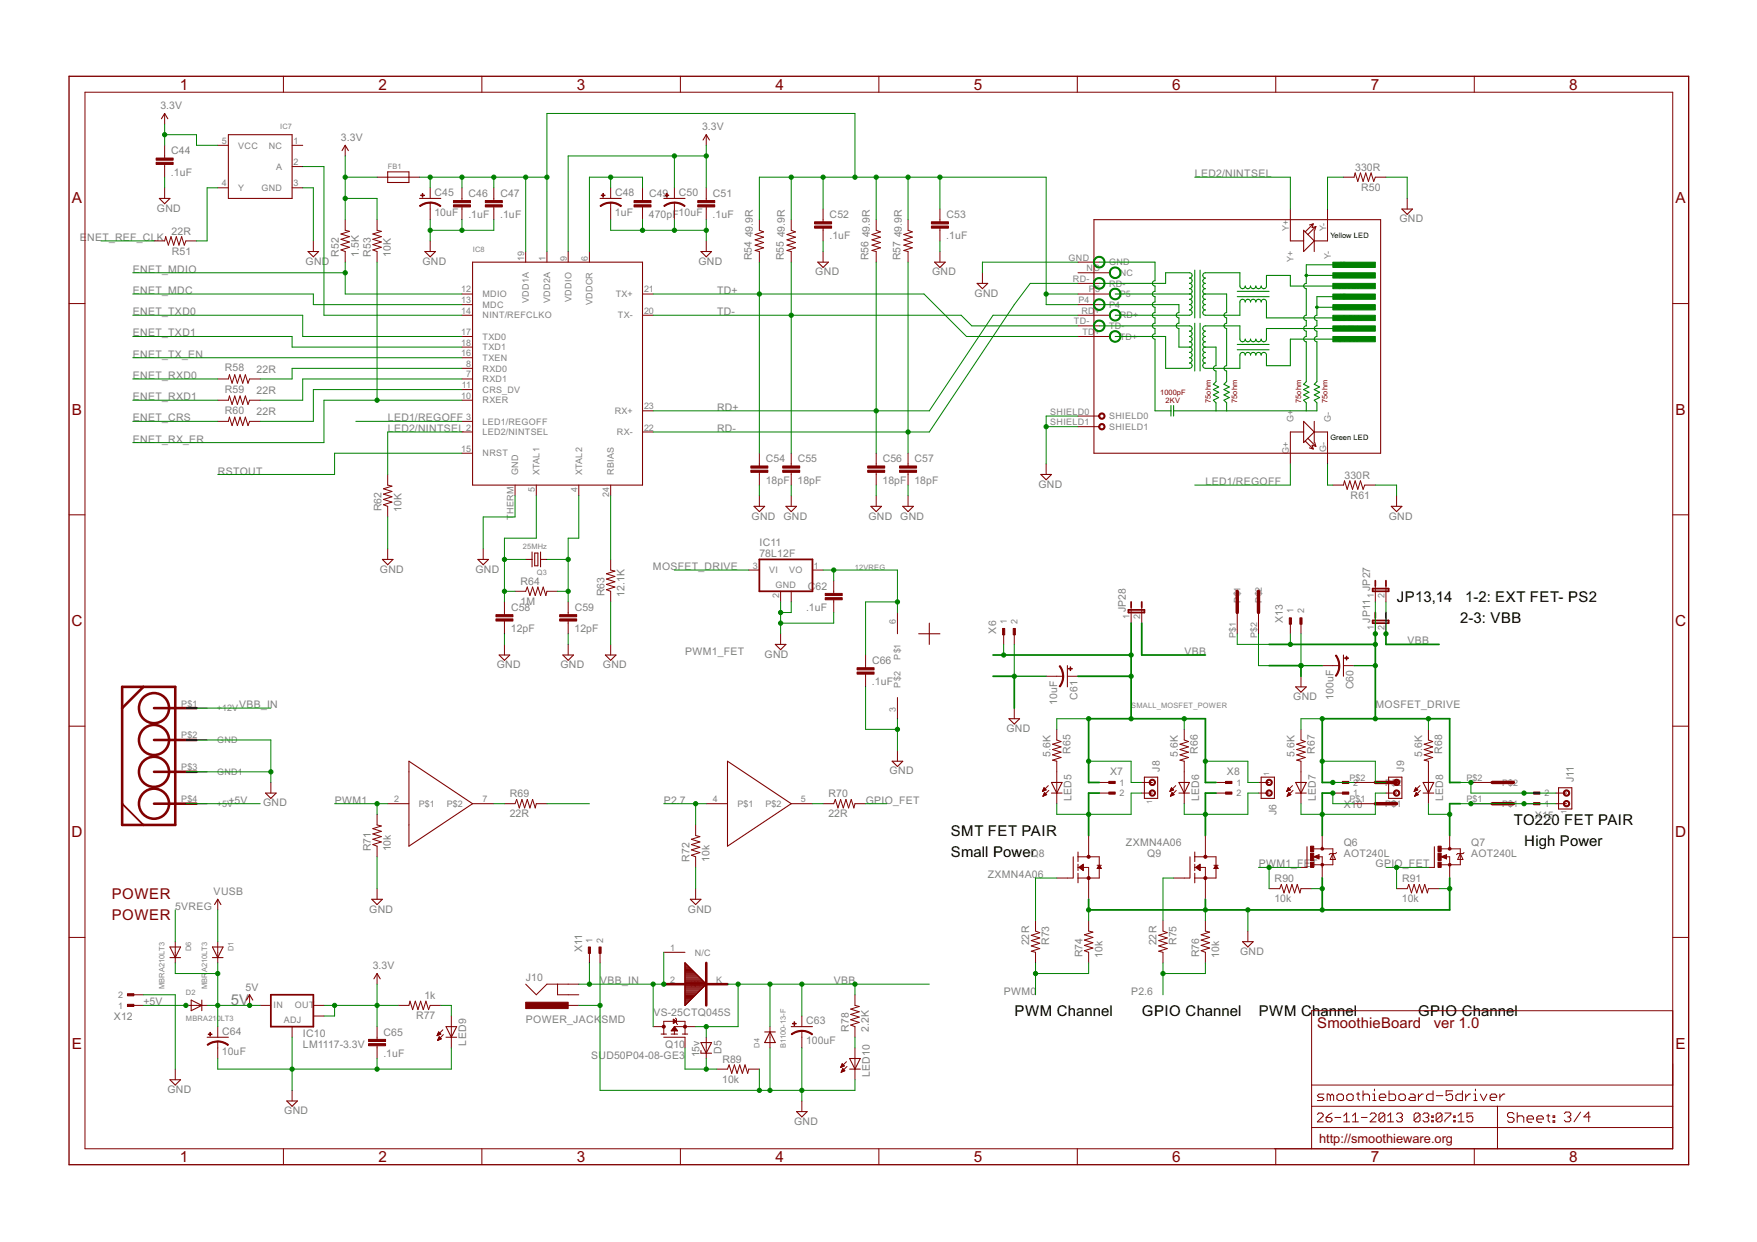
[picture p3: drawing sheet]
<svg xmlns="http://www.w3.org/2000/svg" width="420mm" height="297mm" viewBox="0 0 420 297" stroke-linecap="round" stroke-linejoin="round" font-family="sans-serif">
<defs><g id="words">
<g font-size="4.1" fill="#800000">
<text x="43" y="21.4">1</text>
<text x="90.5" y="21.4">2</text>
<text x="138" y="21.4">3</text>
<text x="185.4" y="21.4">4</text>
<text x="232.9" y="21.4">5</text>
<text x="280.3" y="21.4">6</text>
<text x="327.8" y="21.4">7</text>
<text x="375.3" y="21.4">8</text>
<text x="17.2" y="48.6">A</text>
<text x="400.7" y="48.6">A</text>
<text x="17.2" y="99.2">B</text>
<text x="400.7" y="99.2">B</text>
<text x="17.1" y="149.7">C</text>
<text x="400.6" y="149.7">C</text>
<text x="17.1" y="200.2">D</text>
<text x="400.6" y="200.2">D</text>
<text x="17.2" y="250.8">E</text>
<text x="400.7" y="250.8">E</text>
<text x="43" y="277.9">1</text>
<text x="90.5" y="277.9">2</text>
<text x="138" y="277.9">3</text>
<text x="185.4" y="277.9">4</text>
<text x="232.9" y="277.9">5</text>
<text x="280.3" y="277.9">6</text>
<text x="327.8" y="277.9">7</text>
<text x="375.3" y="277.9">8</text>
</g>
<g font-size="4">
<text x="334" y="144">JP13,14</text>
<text x="350.4" y="144">1-2: EXT FET- PS2</text>
<text x="349.2" y="149">2-3: VBB</text>
<text x="362" y="197.3">TO220 FET PAIR</text>
<text x="227.4" y="199.8">SMT FET PAIR</text>
<text x="364.5" y="202.4">High Power</text>
<text x="227.4" y="204.9">Small Power</text>
<text x="242.6" y="243">PWM Channel</text>
<text x="273.1" y="243">GPIO Channel</text>
<text x="301" y="243">PWM C</text>
<text x="313.8" y="243">hannel</text>
<text x="339.1" y="243">GPIO Channel</text>
</g>
<g font-size="4" fill="#800000">
<text x="26.7" y="215.1">POWER</text>
<text x="26.7" y="220.1">POWER</text>
<text x="315" y="245.8">SmoothieBoard</text>
<text x="342.8" y="245.8">ver 1.0</text>
</g>
<text font-size="4" fill="#808080" x="55.2" y="240.5">5V</text>
<text font-size="3.4" fill="#800000" x="315.4" y="273.5">http://smoothieware.org</text>
<g font-size="2.8" fill="#808080">
<text x="38.4" y="26.1">3.3V</text>
<text x="81.5" y="33.7">3.3V</text>
<text x="167.9" y="31.2">3.3V</text>
<text x="40.9" y="42">.1uF</text>
<text x="40.9" y="36.9">C44</text>
<text x="324.1" y="40.9">330R</text>
<text x="103.9" y="46.8">C45</text>
<text x="112" y="47.1">C46</text>
<text x="119.7" y="47.1">C47</text>
<text x="147.1" y="46.8">C48</text>
<text x="155.2" y="47.1">C49</text>
<text x="162.3" y="46.8">C50</text>
<text x="170.5" y="47.1">C51</text>
<text x="285.8" y="42.4">LED2/NINTSEL</text>
<text x="325.5" y="45.7">R50</text>
<text x="37.5" y="50.6">GND</text>
<text x="103.9" y="51.6">10uF</text>
<text x="112" y="52.2">.1uF</text>
<text x="119.6" y="52.2">.1uF</text>
<text x="147.1" y="51.6">1uF</text>
<text x="155.2" y="52.2">470pF10uF</text>
<text x="170.4" y="52.2">.1uF</text>
<text x="198.4" y="52.2">C52</text>
<text x="226.3" y="52.2">C53</text>
<text x="334.7" y="53.2">GND</text>
<text x="19.1" y="57.6">E</text>
<text x="20.9" y="57.6">NET_REF_CLK</text>
<text x="41" y="56.1">22R</text>
<text x="180.1" y="56.8" transform="rotate(-90 180.1 56.8)">49.9R</text>
<text x="187.7" y="56.8" transform="rotate(-90 187.7 56.8)">49.9R</text>
<text x="198.4" y="57.2">.1uF</text>
<text x="208" y="56.8" transform="rotate(-90 208 56.8)">49.9R</text>
<text x="215.6" y="56.8" transform="rotate(-90 215.6 56.8)">49.9R</text>
<text x="226.3" y="57.2">.1uF</text>
<text x="31.8" y="65.2">ENET_MDIO</text>
<text x="41.1" y="60.9">R51</text>
<text x="73.1" y="63.3">GND</text>
<text x="81" y="61.4" transform="rotate(-90 81 61.4)">R52</text>
<text x="85.8" y="61.4" transform="rotate(-90 85.8 61.4)">1.5K</text>
<text x="88.7" y="61.4" transform="rotate(-90 88.7 61.4)">R53</text>
<text x="93.5" y="61.4" transform="rotate(-90 93.5 61.4)">10K</text>
<text x="101" y="63.3">GND</text>
<text x="167" y="63.3">GND</text>
<text x="179.8" y="62.2" transform="rotate(-90 179.8 62.2)">R54</text>
<text x="187.4" y="62.2" transform="rotate(-90 187.4 62.2)">R55</text>
<text x="195" y="65.9">GND</text>
<text x="207.7" y="62.2" transform="rotate(-90 207.7 62.2)">R56</text>
<text x="215.3" y="62.2" transform="rotate(-90 215.3 62.2)">R57</text>
<text x="222.9" y="65.9">GND</text>
<text x="31.8" y="70.3">ENET_MDC</text>
<text x="171.5" y="70.3">TD+</text>
<text x="233.1" y="70.9">GND</text>
<text x="31.8" y="75.4">ENET_TXD0</text>
<text x="171.5" y="75.4">TD-</text>
<text x="31.8" y="80.5">ENET_TXD1</text>
<text x="31.8" y="85.5">ENET_TX_EN</text>
<text x="53.8" y="88.8">R58</text>
<text x="61.4" y="89.1">22R</text>
<text x="31.8" y="90.6">ENET_RXD0</text>
<text x="31.8" y="95.7">ENET_RXD1</text>
<text x="53.8" y="93.9">R59</text>
<text x="61.4" y="94.2">22R</text>
<text x="31.8" y="100.8">ENET_CRS</text>
<text x="53.8" y="99">R60</text>
<text x="61.4" y="99.3">22R</text>
<text x="92.7" y="100.8">LED1/REGOFF</text>
<text x="171.5" y="98.2">RD+</text>
<text x="31.8" y="105.9">ENET_RX_ER</text>
<text x="92.7" y="103.3">LED2/NINTSEL</text>
<text x="171.5" y="103.3">RD-</text>
<text x="52.1" y="113.5">RSTOUT</text>
<text x="183.2" y="110.6">C54</text>
<text x="190.8" y="110.6">C55</text>
<text x="211.1" y="110.6">C56</text>
<text x="218.7" y="110.6">C57</text>
<text x="183.1" y="115.6">18pF</text>
<text x="190.7" y="115.6">18pF</text>
<text x="211.1" y="115.6">18pF</text>
<text x="218.7" y="115.6">18pF</text>
<text x="248.3" y="116.7">GND</text>
<text x="288.3" y="116">LED1/REGOFF</text>
<text x="321.5" y="114.5">330R</text>
<text x="323" y="119.3">R61</text>
<text x="91.2" y="122.3" transform="rotate(-90 91.2 122.3)">R62</text>
<text x="96" y="122.4" transform="rotate(-90 96 122.4)">10K</text>
<text x="179.7" y="124.3">GND GND</text>
<text x="207.7" y="124.3">GND GND</text>
<text x="332.1" y="124.3">GND</text>
<text x="181.6" y="130.6">IC11</text>
<text x="90.8" y="137">GND</text>
<text x="113.7" y="137">GND</text>
<text x="156.2" y="136.3">MOSFET_DRIVE</text>
<text x="181.6" y="133.2">78L12F</text>
<text x="124.5" y="139.9">R64</text>
<text x="144.5" y="142.6" transform="rotate(-90 144.5 142.6)">R63</text>
<text x="149.3" y="142.7" transform="rotate(-90 149.3 142.7)">12.1K</text>
<text x="193.2" y="141">C</text>
<text x="195.1" y="141">62</text>
<text x="327.6" y="141.4" transform="rotate(-90 327.6 141.4)">JP27</text>
<text x="122.2" y="146.1">C58</text>
<text x="124.4" y="144.7">1M</text>
<text x="137.4" y="146.1">C59</text>
<text x="192.7" y="146.1">.1uF</text>
<text x="269.2" y="146.5" transform="rotate(-90 269.2 146.5)">JP28</text>
<text x="306.8" y="149" transform="rotate(-90 306.8 149)">X13</text>
<text x="327.6" y="149" transform="rotate(-90 327.6 149)">JP11</text>
<text x="122.2" y="151.2">12pF</text>
<text x="137.4" y="151.2">12pF</text>
<text x="238.2" y="151.5" transform="rotate(-90 238.2 151.5)">X6</text>
<text x="336.6" y="154.1">VBB</text>
<text x="118.8" y="159.8">GND</text>
<text x="134" y="159.8">GND</text>
<text x="144.2" y="159.8">GND</text>
<text x="163.9" y="156.7">PWM1_FET</text>
<text x="182.8" y="157.3">GND</text>
<text x="208.6" y="158.8">C66</text>
<text x="283.2" y="156.7">VBB</text>
<text x="208.5" y="163.9">.1uF</text>
<text x="257.7" y="167.4" transform="rotate(-90 257.7 167.4)">C61</text>
<text x="309.3" y="167.4">GND</text>
<text x="318.9" y="167.4" transform="rotate(-90 318.9 167.4)">100uF</text>
<text x="323.7" y="164.8" transform="rotate(-90 323.7 164.8)">C60</text>
<text x="57.2" y="169.4">VBB_IN</text>
<text x="252.8" y="168.5" transform="rotate(-90 252.8 168.5)">10uF</text>
<text x="328.9" y="169.4">MOSFET_DRIVE</text>
<text x="240.7" y="175.1">GND</text>
<text x="212.7" y="185.2">GND</text>
<text x="251.2" y="181" transform="rotate(-90 251.2 181)">5.6K</text>
<text x="256" y="180.3" transform="rotate(-90 256 180.3)">R65</text>
<text x="265.4" y="185.4">X7</text>
<text x="277.3" y="184.5" transform="rotate(-90 277.3 184.5)">J8</text>
<text x="281.7" y="181" transform="rotate(-90 281.7 181)">5.6K</text>
<text x="286.5" y="180.3" transform="rotate(-90 286.5 180.3)">R66</text>
<text x="293.4" y="185.4">X8</text>
<text x="309.6" y="181" transform="rotate(-90 309.6 181)">5.6K</text>
<text x="314.4" y="180.3" transform="rotate(-90 314.4 180.3)">R67</text>
<text x="335.8" y="184.5" transform="rotate(-90 335.8 184.5)">J9</text>
<text x="340.1" y="181" transform="rotate(-90 340.1 181)">5.6K</text>
<text x="344.9" y="180.3" transform="rotate(-90 344.9 180.3)">R68</text>
<text x="122" y="190.7">R69</text>
<text x="198.1" y="190.7">R70</text>
<text x="256.3" y="191.7" transform="rotate(-90 256.3 191.7)">LED5</text>
<text x="286.7" y="191.7" transform="rotate(-90 286.7 191.7)">LED6</text>
<text x="314.7" y="191.7" transform="rotate(-90 314.7 191.7)">LED7</text>
<text x="345.1" y="191.7" transform="rotate(-90 345.1 191.7)">LED8</text>
<text x="376.4" y="187.1" transform="rotate(-90 376.4 187.1)">J11</text>
<text x="54.6" y="192.2">+5V</text>
<text x="62.9" y="192.8">GND</text>
<text x="80" y="192.2">PWM1</text>
<text x="121.9" y="195.5">22R</text>
<text x="158.8" y="192.2">P2.7</text>
<text x="198.1" y="195.5">22R</text>
<text x="207" y="192.2">GPIO_FET</text>
<text x="305.3" y="194.9" transform="rotate(-90 305.3 194.9)">J6</text>
<text x="321.3" y="193.2">X10</text>
<text x="367" y="195.8">X15</text>
<text x="88.7" y="203.6" transform="rotate(-90 88.7 203.6)">R71</text>
<text x="93.5" y="203.6" transform="rotate(-90 93.5 203.6)">10k</text>
<text x="269.3" y="202.4">ZXMN4A06</text>
<text x="321.3" y="202.4">Q6</text>
<text x="351.8" y="202.4">Q7</text>
<text x="164.9" y="206.1" transform="rotate(-90 164.9 206.1)">R72</text>
<text x="169.7" y="206.2" transform="rotate(-90 169.7 206.2)">10k</text>
<text x="236.2" y="210">ZXMN4A06</text>
<text x="246.4" y="204.9">Q8</text>
<text x="274.3" y="204.9">Q9</text>
<text x="301" y="207.4">PWM1_FET</text>
<text x="321.3" y="204.9">AOT240L</text>
<text x="328.9" y="207.4">GPIO_FET</text>
<text x="351.8" y="204.9">AOT240L</text>
<text x="51.1" y="214">VUSB</text>
<text x="304.8" y="215.8">10k</text>
<text x="304.8" y="211">R90</text>
<text x="335.2" y="215.8">10k</text>
<text x="335.3" y="211">R91</text>
<text x="41.9" y="217.6">5VREG</text>
<text x="88.3" y="218.2">GND</text>
<text x="164.5" y="218.2">GND</text>
<text x="139.2" y="227.7" transform="rotate(-90 139.2 227.7)">X11</text>
<text x="246.1" y="226.1" transform="rotate(-90 246.1 226.1)">22R</text>
<text x="250.9" y="226" transform="rotate(-90 250.9 226)">R73</text>
<text x="276.6" y="226.1" transform="rotate(-90 276.6 226.1)">22R</text>
<text x="281.4" y="226" transform="rotate(-90 281.4 226)">R75</text>
<text x="89.1" y="231.8">3.3V</text>
<text x="258.8" y="229" transform="rotate(-90 258.8 229)">R74</text>
<text x="263.6" y="229" transform="rotate(-90 263.6 229)">10k</text>
<text x="286.8" y="229" transform="rotate(-90 286.8 229)">R76</text>
<text x="291.6" y="229" transform="rotate(-90 291.6 229)">10k</text>
<text x="296.6" y="228.4">GND</text>
<text x="58.7" y="236.9">5V</text>
<text x="101.5" y="238.9">1k</text>
<text x="125.8" y="234.6">J10</text>
<text x="143.5" y="235.4">VBB_IN</text>
<text x="199.4" y="235.4">VBB</text>
<text x="240" y="237.9">PWM0</text>
<text x="270.5" y="237.9">P2.6</text>
<text x="27.2" y="244">X12</text>
<text x="34.3" y="240.5">+5V</text>
<text x="99.5" y="243.7">R77</text>
<text x="125.8" y="244.8">POWER_JACK</text>
<text x="143.8" y="244.8">SMD</text>
<text x="156.2" y="243">VS-25CTQ045S</text>
<text x="192.8" y="244.9">C63</text>
<text x="53.1" y="247.4">C64</text>
<text x="72.4" y="250.6">LM1117-3.3V</text>
<text x="72.4" y="248.1">IC10</text>
<text x="91.7" y="247.7">C65</text>
<text x="111.5" y="250.1" transform="rotate(-90 111.5 250.1)">LED9</text>
<text x="159" y="250.6">Q10</text>
<text x="192.8" y="249.7">100uF</text>
<text x="202.9" y="246.8" transform="rotate(-90 202.9 246.8)">R78</text>
<text x="207.7" y="246.8" transform="rotate(-90 207.7 246.8)">2.2K</text>
<text x="53.1" y="252.3">10uF</text>
<text x="91.7" y="252.8">.1uF</text>
<text x="141.4" y="253.2">SUD50P04-08-GE3</text>
<text x="167.2" y="252.9" transform="rotate(-90 167.2 252.9)">15v</text>
<text x="172.6" y="252.1" transform="rotate(-90 172.6 252.1)">D5</text>
<text x="172.7" y="254.2">R89</text>
<text x="208" y="257.7" transform="rotate(-90 208 257.7)">LED10</text>
<text x="40" y="261.4">GND</text>
<text x="172.7" y="259">10k</text>
<text x="68" y="266.5">GND</text>
<text x="189.9" y="269">GND</text>
</g>
<g font-size="2.4" fill="#808080">
<text x="53.1" y="34.4">5</text>
<text x="57" y="35.5">VCC</text>
<text x="64.3" y="35.5">NC</text>
<text x="70.2" y="34.4">1</text>
<text x="66" y="40.6">A</text>
<text x="70.2" y="39.5">2</text>
<text x="53.1" y="44.6">4</text>
<text x="57" y="45.7">Y</text>
<text x="62.5" y="45.7">GND</text>
<text x="70.2" y="44.6">3</text>
<text x="308.2" y="55.2" transform="rotate(-90 308.2 55.2)">Y+</text>
<text x="317.1" y="55.2" transform="rotate(-90 317.1 55.2)">Y-</text>
<text x="125.4" y="62.3" transform="rotate(-90 125.4 62.3)">19</text>
<text x="130.4" y="62.3" transform="rotate(-90 130.4 62.3)">1</text>
<text x="135.5" y="62.3" transform="rotate(-90 135.5 62.3)">9</text>
<text x="140.6" y="62.3" transform="rotate(-90 140.6 62.3)">6</text>
<text x="255.5" y="62.3">GND</text>
<text x="259.8" y="64.9">NC</text>
<text x="265.2" y="63.5">GND</text>
<text x="267.8" y="66">NC</text>
<text x="309.3" y="62.6" transform="rotate(-90 309.3 62.6)">Y+</text>
<text x="318.2" y="61.9" transform="rotate(-90 318.2 61.9)">Y-</text>
<text x="110.3" y="70">12</text>
<text x="115.4" y="71.1">MDIO</text>
<text x="147.2" y="71.1">TX+</text>
<text x="154" y="70">21</text>
<text x="256.6" y="67.4">RD-</text>
<text x="260.4" y="70">P</text>
<text x="261.9" y="70">5</text>
<text x="265.2" y="68.5">RD-</text>
<text x="267.8" y="71.1">P5</text>
<text x="110.3" y="72.5">13</text>
<text x="110.3" y="75">14</text>
<text x="115.4" y="73.6">MDC</text>
<text x="115.4" y="76.2">NINT/REFCLKO</text>
<text x="126.5" y="72.4" transform="rotate(-90 126.5 72.4)">VDD1A</text>
<text x="131.6" y="72.4" transform="rotate(-90 131.6 72.4)">VDD2A</text>
<text x="136.6" y="72.2" transform="rotate(-90 136.6 72.2)">VDDIO</text>
<text x="141.7" y="73" transform="rotate(-90 141.7 73)">VDDCR</text>
<text x="147.8" y="76.2">TX-</text>
<text x="154" y="75">20</text>
<text x="256.8" y="77.6">TD-</text>
<text x="257.9" y="72.5">P4</text>
<text x="258.6" y="75">RD</text>
<text x="261.8" y="75">+</text>
<text x="265.2" y="73.6">P4</text>
<text x="267.8" y="76.2">RD+</text>
<text x="110.3" y="80.1">17</text>
<text x="110.3" y="82.7">18</text>
<text x="115.4" y="81.2">TXD0</text>
<text x="115.4" y="83.8">TXD1</text>
<text x="258.8" y="80.1">TD</text>
<text x="261.8" y="80.1">+</text>
<text x="265.2" y="78.7">TD-</text>
<text x="267.8" y="81.2">TD+</text>
<text x="110.3" y="85.2">16</text>
<text x="111.5" y="87.7">8</text>
<text x="115.4" y="86.3">TXEN</text>
<text x="115.4" y="88.8">RXD0</text>
<text x="110.3" y="95.4">10</text>
<text x="110.4" y="92.8">11</text>
<text x="111.5" y="90.3">7</text>
<text x="115.4" y="91.4">RXD1</text>
<text x="115.4" y="93.9">CRS_DV</text>
<text x="111.5" y="100.4">3</text>
<text x="115.4" y="96.5">RXER</text>
<text x="115.4" y="101.5">LED1/REGOFF</text>
<text x="147" y="99">RX+</text>
<text x="154" y="97.9">23</text>
<text x="251.2" y="99.2">SHIELD0</text>
<text x="251.2" y="101.7">SHIELD1</text>
<text x="265.2" y="100.3">SHIELD0</text>
<text x="309.3" y="101" transform="rotate(-90 309.3 101)">G+</text>
<text x="318.2" y="101" transform="rotate(-90 318.2 101)">G-</text>
<text x="111.5" y="103">2</text>
<text x="115.4" y="104.1">LED2/NINTSEL</text>
<text x="147.5" y="104.1">RX-</text>
<text x="154" y="103">22</text>
<text x="265.2" y="102.8">SHIELD1</text>
<text x="110.3" y="108">15</text>
<text x="115.4" y="109.2">NRST</text>
<text x="123.9" y="113.6" transform="rotate(-90 123.9 113.6)">GND</text>
<text x="129" y="113.6" transform="rotate(-90 129 113.6)">XTAL1</text>
<text x="139.2" y="113.6" transform="rotate(-90 139.2 113.6)">XTAL2</text>
<text x="146.8" y="113.6" transform="rotate(-90 146.8 113.6)">RBIAS</text>
<text x="308.2" y="108.6" transform="rotate(-90 308.2 108.6)">G+</text>
<text x="317.1" y="108.1" transform="rotate(-90 317.1 108.1)">G-</text>
<text x="127.9" y="117.6" transform="rotate(-90 127.9 117.6)">5</text>
<text x="138.1" y="117.6" transform="rotate(-90 138.1 117.6)">4</text>
<text x="145.7" y="118.7" transform="rotate(-90 145.7 118.7)">24</text>
<text x="122.8" y="124.3" transform="rotate(-90 122.8 124.3)">T</text>
<text x="122.8" y="122.9" transform="rotate(-90 122.8 122.9)">HERM</text>
<text x="180" y="136">3</text>
<text x="184" y="137.1">VI</text>
<text x="188.7" y="137.1">VO</text>
<text x="194.6" y="136">1</text>
<text x="185.4" y="140.7">GND</text>
<text x="186.3" y="143" transform="rotate(-90 186.3 143)">2</text>
<text x="328.5" y="143" transform="rotate(-90 328.5 143)">1</text>
<text x="331.1" y="143" transform="rotate(-90 331.1 143)">2</text>
<text x="214.3" y="149.2" transform="rotate(-90 214.3 149.2)">6</text>
<text x="240.8" y="149.2" transform="rotate(-90 240.8 149.2)">1</text>
<text x="243.3" y="149.2" transform="rotate(-90 243.3 149.2)">2</text>
<text x="270.1" y="148" transform="rotate(-90 270.1 148)">1</text>
<text x="272.7" y="148" transform="rotate(-90 272.7 148)">2</text>
<text x="296.6" y="144.1" transform="rotate(-90 296.6 144.1)">P$1</text>
<text x="301.7" y="144.1" transform="rotate(-90 301.7 144.1)">P$2</text>
<text x="309.3" y="146.7" transform="rotate(-90 309.3 146.7)">1</text>
<text x="311.9" y="146.7" transform="rotate(-90 311.9 146.7)">2</text>
<text x="295.5" y="152.7" transform="rotate(-90 295.5 152.7)">P$1</text>
<text x="300.6" y="152.7" transform="rotate(-90 300.6 152.7)">P$2</text>
<text x="328.5" y="150.6" transform="rotate(-90 328.5 150.6)">1</text>
<text x="331.1" y="150.6" transform="rotate(-90 331.1 150.6)">2</text>
<text x="215.4" y="157.7" transform="rotate(-90 215.4 157.7)">P$1</text>
<text x="215.4" y="164.4" transform="rotate(-90 215.4 164.4)">P$2</text>
<text x="43.4" y="169">P$1</text>
<text x="51.9" y="170.1">+12V</text>
<text x="214.3" y="170.3" transform="rotate(-90 214.3 170.3)">3</text>
<text x="43.4" y="176.6">P$2</text>
<text x="51.9" y="177.7">GND</text>
<text x="43.4" y="184.2">P$3</text>
<text x="51.9" y="185.4">GND1</text>
<text x="43.4" y="191.9">P$4</text>
<text x="94.3" y="191.9">2</text>
<text x="115.4" y="191.9">7</text>
<text x="170.4" y="191.9">4</text>
<text x="191.5" y="191.9">5</text>
<text x="267.7" y="187.9">1</text>
<text x="267.7" y="190.4">2</text>
<text x="295.7" y="187.9">1</text>
<text x="295.7" y="190.4">2</text>
<text x="322.7" y="191.9">P$1</text>
<text x="322.7" y="186.8">P$2</text>
<text x="323.6" y="190.4">1</text>
<text x="323.6" y="187.9">2</text>
<text x="331.3" y="187.9">P</text>
<text x="332.7" y="187.9">$2</text>
<text x="350.7" y="191.9">P$1</text>
<text x="350.7" y="186.8">P$2</text>
<text x="359.2" y="187.9">P$2</text>
<text x="369.3" y="190.4">2</text>
<text x="51.9" y="193">+5V</text>
<text x="100.2" y="193">P$1</text>
<text x="106.8" y="193">P$2</text>
<text x="176.3" y="193">P$1</text>
<text x="183" y="193">P$2</text>
<text x="331.3" y="193">P$1</text>
<text x="359.2" y="193">P$1</text>
<text x="369.3" y="193">1</text>
<text x="141.7" y="225.4" transform="rotate(-90 141.7 225.4)">1</text>
<text x="144.3" y="225.4" transform="rotate(-90 144.3 225.4)">2</text>
<text x="160.3" y="227.4">1</text>
<text x="166.2" y="228.5">N/C</text>
<text x="28.2" y="238.7">2</text>
<text x="160.3" y="235">2</text>
<text x="165.1" y="236.1">KA</text>
<text x="171.3" y="235">K</text>
<text x="28.2" y="241.2">1</text>
<text x="65.4" y="241.1">IN</text>
<text x="67.8" y="244.8">ADJ</text>
<text x="70.5" y="241.1">OUT</text>
</g>
<g font-size="2" fill="#808080">
<text x="67" y="30.9">IC7</text>
<text x="92.7" y="40.5">FB1</text>
<text x="113" y="60.2">IC8</text>
<text x="320" y="64">J8</text>
<text x="320" y="66.5">J7</text>
<text x="320" y="69">J6 RX-</text>
<text x="320" y="71.6">J5</text>
<text x="320" y="74.1">J4</text>
<text x="320" y="76.7">J3 RX+</text>
<text x="320" y="79.2">J2 TX-</text>
<text x="320" y="81.7">J1 TX+</text>
<text x="125.1" y="131.3">25MHz</text>
<text x="128.4" y="137.6">Q3</text>
<text x="204.4" y="136.3">12VREG</text>
<text x="270.5" y="169.4">SMALL_MOSFET_POWER</text>
<text x="303.5" y="185.6" transform="rotate(-90 303.5 185.6)">1</text>
<text x="275.6" y="192.2" transform="rotate(-90 275.6 192.2)">1</text>
<text x="334" y="192.2" transform="rotate(-90 334 192.2)">1</text>
<text x="374.6" y="194.7" transform="rotate(-90 374.6 194.7)">1</text>
<text x="45.7" y="227.5" transform="rotate(-90 45.7 227.5)">D6</text>
<text x="55.9" y="227.5" transform="rotate(-90 55.9 227.5)">D1</text>
<text x="49.5" y="232.5" transform="rotate(-90 49.5 232.5)">A210LT3</text>
<text x="39.4" y="236.6" transform="rotate(-90 39.4 236.6)">MBRA210LT3</text>
<text x="44.5" y="237.9">D2</text>
<text x="49.5" y="236.6" transform="rotate(-90 49.5 236.6)">MBR</text>
<text x="44.5" y="244.3">MBRA210LT3</text>
<text x="181.6" y="250.6" transform="rotate(-90 181.6 250.6)">D4</text>
<text x="187.9" y="250.6" transform="rotate(-90 187.9 250.6)">B1100-13-F</text>
</g>
<g font-size="2">
<text x="318.1" y="57">Yellow LED</text>
<text x="318.1" y="105.2">Green LED</text>
</g>
<g font-size="2" fill="#800000">
<text x="277.5" y="94.4">1000pF</text>
<text x="278.7" y="96.3">2KV</text>
<text x="289.5" y="96.3" transform="rotate(-90 289.5 96.3)">75ohm</text>
<text x="295.9" y="96.3" transform="rotate(-90 295.9 96.3)">75ohm</text>
<text x="311.1" y="96.3" transform="rotate(-90 311.1 96.3)">75ohm</text>
<text x="317.5" y="96.3" transform="rotate(-90 317.5 96.3)">75ohm</text>
</g>
</g></defs>
<g fill="none" stroke="#800000" stroke-width=".24">
<path d="M67.8 18.2v3.9M115.2 18.2v3.9M162.7 18.2v3.9M210.2 18.2v3.9M257.6 18.2v3.9M305.1 18.2v3.9M352.6 18.2v3.9M20.3 22.1h379.7v252.6h-379.7zM39.4 27.1v2.6M39.4 34.8v3M39.4 39.3v3.1M52.1 34.8h2.5"/>
<path d="M69.8 34.8h2.6M69.8 39.8h2.6M82.5 34.8v2.5M168.9 32.2v2.6M36.8 57.6h2.6l.2-1 .7 2 .6-2 .6 2 .7-2 .6 2 .6-2 .7 2 .3-1h2.6M39.4 44.9v2.6M52.1 44.9h2.5M69.8 44.9h2.6M74.9 57.6v2.6M82.5 52.5v2.6l1.1 .2-2.1 .7 2.1 .6-2.1 .6 2.1 .7-2.1 .6 2.1 .6-2.1 .7 1 .4v2.5M90.2 42.4h2.5M90.2 52.5v2.6l1 .2-2 .7 2 .6-2 .6 2 .7-2 .6 2 .6-2 .7 1 .4v2.5"/>
<path d="M97.8 42.4h2.5M102.9 44.9v2.6M102.9 48.5v4M102.9 57.6v2.6M110.5 44.9v3.1M110.5 49.5v3M118.1 44.9v3.1M118.1 49.5v3M146 44.9v2.6M146 48.5v4M153.6 44.9v3.1M153.6 49.5v3"/>
<path d="M161.3 44.9v2.6M161.3 48.5v4M168.9 44.9v3.1M168.9 49.5v3M168.9 57.6v2.6M181.6 52.5v2.6l1 .4-2 .6 2 .6-2 .7 2 .6-2 .6 2 .7-2 .6 1 .3v2.5M189.2 52.5v2.6l1 .4-2 .6 2 .6-2 .7 2 .6-2 .6 2 .7-2 .6 1 .3v2.5M196.8 50v3M196.8 54.6v3M209.5 52.5v2.6l1 .4-2 .6 2 .6-2 .7 2 .6-2 .6 2 .7-2 .6 1 .3v2.5M217.1 52.5v2.6l1.1 .4-2.1 .6 2.1 .6-2.1 .7 2.1 .6-2.1 .6 2.1 .7-2.1 .6 1 .3v2.5M224.8 50v3"/>
<path d="M224.8 54.6v3M308.6 50v7.6M317.5 50v7.6M321.3 42.4h2.5l.3-1 .6 2 .6-2 .7 2 .6-2 .6 2 .7-2 .6 2 .4-1h2.5M336.5 47.5v2.5M16.5 72.6h3.8M110.5 70.3h2.5M110.5 72.9h2.5M110.5 75.4h2.5M125.7 60.2v2.5M130.8 60.2v2.5M135.9 60.2v2.5"/>
<path d="M140.9 60.2v2.5M153.6 70.3h2.6M153.6 75.4h2.6M196.8 60.2v2.5M224.8 60.2v2.5M234.9 65.2v2.6M257.8 70.3h7.6M257.8 72.9h5.1M257.8 75.4h7.6M257.8 77.9h5.1M257.8 67.8h5.1M257.8 62.7h5.1"/>
<path d="M257.8 65.2h7.6M400 72.6h3.8M52.1 90.6h2.5l.3-1 .6 2.1 .6-2.1 .7 2.1 .6-2.1 .6 2.1 .7-2.1 .6 2.1 .4-1.1h2.5M52.1 95.7h2.5l.3-1 .6 2 .6-2 .7 2 .6-2 .6 2 .7-2 .6 2 .4-1h2.5M110.5 80.5h2.5M110.5 83h2.5M110.5 85.6h2.5M110.5 88.1h2.5M110.5 90.6h2.5M110.5 95.7h2.5M110.5 93.2h2.5M153.6 98.3h2.6"/>
<path d="M257.8 80.5h7.6M257.8 99.5h5.1M52.1 100.8h2.5l.3-1 .6 2 .6-2 .7 2 .6-2 .6 2 .7-2 .6 2 .4-1h2.5M92.7 113.5v2.5l1 .3-2 .6 2 .6-2 .7 2 .6-2 .6 2 .7-2 .6 1 .4v2.5M110.5 100.8h2.5M110.5 103.3h2.5M110.5 108.4h2.5M123.2 116v2.6M128.2 116v2.6M138.4 116v2.6M146 116v2.6M153.6 103.3h2.6"/>
<path d="M181.6 108.4v3M181.6 113v3M181.6 118.6v2.5M189.2 108.4v3M189.2 113v3M189.2 118.6v2.5M209.5 108.4v3M209.5 113v3M209.5 118.6v2.5M217.1 108.4v3M217.1 113v3M217.1 118.6v2.5"/>
<path d="M250.2 110.9v2.6M257.8 102h5.1M308.6 103.3v7.6M317.5 103.3v7.6M318.7 116h2.6l.2-1 .7 2 .6-2 .6 2 .7-2 .6 2 .6-2 .7 2 .3-1h2.6M334 118.6v2.5M16.5 123.1h3.8M92.7 131.3v2.5M115.5 131.3v2.5M146 133.8v2.5l1 .3-2 .6 2 .7-2 .6 2 .6-2 .7 2 .6-2 .6 1 .4v2.6M179 136.3h2.6M194.3 136.3h2.5"/>
<path d="M199.4 138.9v3M400 123.1h3.8M120.6 144v3M120.6 148.5v3.1M120.6 154.1v2.6M123.2 141.4h2.5l.4-1 .6 2 .7-2 .6 2 .6-2 .7 2 .6-2 .6 2 .3-1h2.5M135.9 144v3M135.9 148.5v3.1M135.9 154.1v2.6M146 154.1v2.6M186.7 141.4v2.6M186.7 151.6v2.5"/>
<path d="M189.2 141.4v2.6M199.4 143.4v3.1M207 156.7v3M214.6 146.5v5.1M240 151.6v2.5M242.5 151.6v2.5M270.5 145.2v3.8M273 145.2v3.8M295.9 146.5v5.1M300.9 146.5v5.1M308.6 149v2.6M311.1 149v2.6"/>
<path d="M316.2 159.2h4.1M321.3 159.2h2.5M328.9 140.1v3.9M328.9 147.8v3.8M331.4 140.1v3.9M331.4 147.8v3.8M16.5 173.7h3.8M44.4 169.4h5.1M44.4 177h5.1M207 161.2v3.1M214.6 166.8v5.1M214.6 179.5v2.6"/>
<path d="M242.5 169.4v2.5M250.2 161.7h4M252.7 174.4v2.6l1 .4-2 .6 2 .6-2 .7 2 .6-2 .6 2 .7-2 .6 1 .3v10.1M255.2 161.7h2.6M283.2 174.4v2.6l1 .4-2 .6 2 .6-2 .7 2 .6-2 .6 2 .7-2 .6 1 .3v10.1M311.1 161.7v2.6M311.1 174.4v2.6l1 .4-2 .6 2 .6-2 .7 2 .6-2 .6 2 .7-2 .6 1 .3v10.1M341.6 174.4v2.6l1 .4-2 .6 2 .6-2 .7 2 .6-2 .6 2 .7-2 .6 1 .3v10.1M400 173.7h3.8M44.4 192.2h5.1M44.4 184.6h5.1M64.8 187.1v2.6"/>
<path d="M90.2 194.8v2.5l1 .2-2 .7 2 .6-2 .7 2 .6-2 .6 2 .7-2 .6 1 .4v2.5M92.7 192.2h5.1M113 192.2h5.1M120.6 192.2h2.6l.3-1 .7 2 .6-2 .7 2 .6-2 .6 2 .7-2 .6 2 .2-1h2.6M166.3 197.3v2.5l1.1 .3-2.1 .6 2.1 .7-2.1 .6 2.1 .6-2.1 .7 2.1 .6-2.1 .6 1 .4v2.6M168.9 192.2h5.1M189.2 192.2h5.1M196.8 192.2h2.6l.3-1 .7 2 .6-2 .7 2 .6-2 .6 2 .7-2 .6 2 .2-1h2.6M249.3 189.2h.3M249.4 189h.4M249.4 188.9h.7M249.4 190.4h.1"/>
<path d="M249.5 188.8h.6M249.5 190.2h.3M249.5 188.7h.4M249.5 190.1h.6M249.6 188.6h.2M249.6 190h.7M249.6 188.4h.1M249.6 189.9h.5M249.7 188.4l.5 .5-.9 .4zM249.7 189.8h.3M249.7 189.7h.2M249.8 189.5l.5 .6-.9 .3z"/>
<path d="M250.7 187.9l-1.4 1.4M250.8 189l-1.4 1.4M260.3 199.8v5.1M262.9 187.1h2.5M262.9 189.7h2.5M273 187.1h2.6M273 189.7h2.6M279.8 189.2h.2M279.8 189h.5M279.9 188.9h.7M279.9 190.4h.1M280 188.8h.5"/>
<path d="M280 190.2h.3M280 188.7h.4M280 190.1h.6M280.1 188.6h.2M280.1 190h.6M280.1 189.9h.5M280.1 188.4h.1M280.1 188.4l.5 .5-.8 .4zM280.2 189.8h.3M280.2 189.7h.2M280.3 189.5l.5 .6-.9 .3zM281.2 187.9l-1.4 1.4"/>
<path d="M281.3 189l-1.4 1.4M288.2 199.8v5.1M290.8 187.1h2.5M290.8 189.7h2.5M300.9 187.1h2.6M300.9 189.7h2.6M307.7 189.2h.3M307.8 189h.5M307.8 190.4h.1M307.8 188.9h.7M307.9 188.8h.6M307.9 190.2h.3"/>
<path d="M307.9 190.1h.6M308 188.7h.4M308 188.6h.2M308 190h.7M308 188.4h.1M308 189.9h.5M308.1 189.8h.3M308.1 189.7h.2M308.2 189.5l.5 .6-.9 .3zM308.6 188.9l-.5-.5-.4 .9M308.6 188.9l-.9 .4M309.1 187.9l-1.4 1.4"/>
<path d="M309.2 189l-1.4 1.4M316.2 199.8v3.2M318.7 187.1h2.6M318.7 189.7h2.6M323.8 192.2h5.1M323.8 187.1h5.1M331.4 187.1h2.6M331.4 189.7h2.6M338.2 189.2h.2M338.3 189h.4M338.3 188.9h.7M338.3 190.4h.1"/>
<path d="M338.4 188.8h.6M338.4 190.2h.3M338.4 188.7h.4M338.4 190.1h.6M338.5 188.6h.2M338.5 190h.7M338.5 188.4h.1M338.5 189.9h.5M338.6 189.8h.3M338.6 189.7h.2M338.7 189.5l.5 .6-.9 .3zM339 188.9l-.5-.5-.3 .9"/>
<path d="M339 188.9l-.8 .4M339.6 187.9l-1.4 1.4M339.7 189l-1.4 1.4M346.7 199.8v3.2M351.7 192.2h5.1M351.7 187.1h5.1M364.4 192.2h2.6M364.4 189.7h2.6M372.1 192.2h2.5M372.1 189.7h2.5M52.1 215.1v2.5M90.2 212.5v2.6"/>
<path d="M166.3 212.5v2.6M252.7 210h3.9M257.8 207.5h2.5v7.6M257.8 204.9h5.1v5.1h-5.1M258 207.5l1.1-.8v1.5zM258.1 207.5h1M258.1 207.4h1M258.3 207.6h.8M258.3 207.3h.8M258.4 207.1h.7M258.4 207.8h.7M258.6 207h.5"/>
<path d="M258.6 207.9h.5M258.8 208h.3M258.8 206.9h.3M258.9 208.1h.2M258.9 206.8h.2M262.4 206.9h1M262.4 207.6h.9M262.5 207.5h.7M262.6 207.4h.6M262.6 207.3h.5M262.7 207.1h.3M262.8 207h.1"/>
<path d="M262.9 206.9l.5 .8h-1zM280.6 210h3.9M285.7 207.5h2.5v7.6M285.7 204.9h5.1v5.1h-5.1M286 207.5l1-.8v1.5zM286 207.5h1M286 207.4h1M286.2 207.6h.8M286.2 207.3h.8M286.4 207.8h.6M286.4 207.1h.6M286.5 207h.5"/>
<path d="M286.5 207.9h.5M286.7 208h.3M286.7 206.9h.3M286.9 206.8h.1M286.9 208.1h.1M290.3 206.9h1M290.3 207.6h1M290.4 207.5h.8M290.5 207.4h.6M290.6 207.3h.4M290.7 207.1h.2M290.7 207h.2"/>
<path d="M290.8 206.9l.5 .8h-1zM303.5 212.5h2.5l.4-1 .6 2.1 .7-2.1 .6 2.1 .6-2.1 .7 2.1 .6-2.1 .7 2.1 .2-1.1h2.5M311.1 207.5h1.4M314.2 204.9l1.2-.5v1zM314.2 203h4.5v3.8h-4.5M315.3 204.9h.9v5.1M318.7 204.2l.7 1.3h-1.3zM319.6 203.9l-.2 .3h-1.3l-.3 .2M334 212.5h2.5l.4-1 .6 2.1 .7-2.1 .6 2.1 .6-2.1 .7 2.1 .6-2.1 .6 2.1 .3-1.1h2.5M341.6 207.5h1.4M344.6 204.9l1.3-.5v1zM344.7 203h4.5v3.8h-4.6"/>
<path d="M345.8 204.9h.9v5.1M349.2 204.2l.6 1.3h-1.2zM350.1 203.9l-.3 .3h-1.2l-.3 .2M16.5 224.2h3.8M31.7 237.9h2.6M41.9 225.2v5.1M52.1 225.2v5.1M59.7 237.9v2.6M90.2 232.8v2.6M125.7 235.4l2.5 2.5 2.6-2.5h7.6M133.3 235.4v2.5h5.1M140.9 227.8v2.5"/>
<path d="M143.5 227.8v2.5M158.7 235.4h5.1M158.7 227.8h5.1M168.9 235.4h5.1M204.4 237.9v2.6l1.1 .2-2.1 .6 2.1 .7-2.1 .6 2.1 .6-2.1 .7 2.1 .6-2.1 .7 1 .3v2.6M247.6 220.1v2.6l1 .4-2 .6 2 .6-2 .7 2 .6-2 .6 2 .7-2 .6 1 .3v2.5M260.3 220.1v2.6l1 .2-2 .7 2 .6-2 .6 2 .7-2 .6 2 .6-2 .7 1 .4v2.5M278.1 220.1v2.6l1 .4-2 .6 2 .6-2 .7 2 .6-2 .6 2 .7-2 .6 1 .3v2.5M288.2 220.1v2.6l1.1 .2-2.1 .7 2.1 .6-2.1 .6 2.1 .7-2.1 .6 2.1 .6-2.1 .7 1 .4v2.5M298.4 222.7v2.5M400 224.2h3.8M31.7 240.5h2.6"/>
<path d="M41.9 255.7v2.5M44.4 240.5h5.1M52.1 245.5v2.6M52.1 249.1v4.1M62.2 240.5h2.6M69.8 245.5v2.6M74.9 240.5h2.6M74.9 243h2.6M90.2 245.5v3.1M90.2 250.1v3.1M95.2 240.5h2.6l.2-1.1 .7 2.1 .6-2.1 .6 2.1 .7-2.1 .6 2.1 .7-2.1 .6 2.1 .4-1h2.5M104.5 247.7h.1"/>
<path d="M104.6 247.5h.3M104.6 247.4h.5M104.7 247.3h.7M104.7 248.8h.1M104.7 247.2h.6M104.7 248.6h.4M104.8 247.1h.4M104.8 248.5h.6M104.8 248.4h.7M104.8 247h.2M104.9 246.8h.1M104.9 248.3h.4"/>
<path d="M104.9 248.2h.3M105 248h.1M105 247.9l.5 .6-.9 .3zM105.4 247.3l-.5-.5-.4 .9M105.4 247.3l-.9 .4M105.9 246.3l-1.4 1.4M106 247.4l-1.4 1.4M107.9 243v7.6M135.9 240.5h2.5M156.2 245.5h2.5M158.7 247.3v-3h5.1v3M160.6 246.5h1.4"/>
<path d="M160.7 246.3h1.2M160.8 246.2h1M160.8 246.1h.9M160.9 246h.7M161 243.8l.8 .5-.8 .5zM161 244.7h.2M161 244.5h.4M161 244.4h.6M161 244.3h.7M161 244.2h.6M161 244.1h.5M161 243.9h.3"/>
<path d="M161 243.8h.1M161 245.9h.5M161.1 245.7h.3M161.2 245.6h.1M161.3 245.5v1.8M161.3 245.5h5M161.3 245.5l.7 1h-1.5zM161.5 243.5l.3 .3v1l.2 .2M163.8 248.1v2.5M168.9 248.1v5.1M171.4 255.7h2.6l.3-1 .7 2 .6-2 .7 2 .6-2 .6 2 .7-2 .6 2 .2-1h2.6M184.1 245.5v5.1"/>
<path d="M191.7 243v2.5M191.7 246.5v4.1M201 255.3h.1M201.1 255.1h.3M201.1 255h.6M201.2 254.9h.7M201.2 256.3h.2M201.2 256.2h.5M201.3 254.8h.5M201.3 254.7h.3M201.3 256.1h.7M201.3 256h.7"/>
<path d="M201.4 254.6h.1M201.4 254.4l-.4 .9M201.4 254.4l.5 .5M201.4 254.4h.1M201.4 255.9h.4M201.4 255.8h.3M201.5 255.6h.1M201.5 255.6l.5 .5-.9 .4zM201.9 254.9l-.9 .4M202.4 253.9l-1.4 1.4M202.5 255.1l-1.4 1.4M204.4 250.6v7.6"/>
<path d="M313.6 259.5h86.4M400 241.7h-86.4v33M67.8 274.7v3.9M69.8 260.8v2.5M115.2 274.7v3.9M162.7 274.7v3.9M191.7 263.3v2.6M210.2 274.7v3.9M257.6 274.7v3.9M305.1 274.7v3.9M313.6 269.7h86.4M313.6 264.6h86.4"/>
<path d="M315 266.6l.4-.4h.7l.3 .4v.3l-1.4 1.4h1.4M316.6 261.7h-1.2l-.4 .3 .4 .4h.8l.4 .4-.4 .4h-1.2M317.1 267.3h1.1l.3 .3v.3l-.3 .4h-.7l-.4-.4zM318.1 262l-.3-.3h-.4v1.5M318.1 262v1.2M318.1 262l.4-.3 .4 .3v1.2M318.5 266.2l-.7 .4-.7 .7M319.2 267.3h1.4M319.7 262l.4-.3h.8l.4 .3v.8l-.4 .4h-.8l-.4-.4zM321.3 266.9l.7-.7v2.1M321.3 268.3h1.4M322.1 262l.3-.3h.8l.4 .3v.8l-.4 .4h-.8l-.3-.4z"/>
<path d="M323.4 268.3h1.4M323.4 266.9l.7-.7v2.1M324.4 261.7h.8M324.8 261.3v1.5l.4 .4M325.5 267.3h1.4M325.9 262l.4-.3h.8l.4 .3v1.2M325.9 260.9v2.3M327.6 266.6l.4-.4h.7l.4 .4v.3l-1.5 1.4h1.5M328.3 263.2h.8M328.3 261.7h.4v1.5M328.7 260.5v.4M329.8 262.4h1.6v-.4l-.4-.3h-.8l-.4 .3v.8l.4 .4h.8"/>
<path d="M331.2 266.6v1.3l-.4 .4h-.7l-.3-.4M331.2 266.6l-.4-.4h-.7l-.3 .4v1.3M331.2 266.6l-1.4 1.3M331.9 268.3h1.3M331.9 266.9l.6-.7v2.1M332.2 260.9v2.3h1.2l.3-.4v-.8l-.3-.3h-1.2M333.9 266.6l.4-.4h.7l.4 .4v.3l-.4 .4M334.5 262l.4-.3h.8l.4 .3v.8l-.4 .4h-.8l-.4-.4zM334.7 267.3h.3M335 267.3l.4 .3v.3l-.4 .4h-.7l-.4-.4M337.2 261.7h.8l.4 .3v1.2h-1.2l-.4-.4 .4-.4h1.2M339.2 261.7v1.5"/>
<path d="M339.6 266.6v1.3l-.4 .4h-.7l-.3-.4M339.6 266.6l-.4-.4h-.7l-.3 .4v1.3M339.6 266.6l-1.4 1.3M340.3 266.6l.3-.4h.7l.4 .4v.3l-.4 .4M340.4 261.7h-.4l-.8 .7M341 267.3h.3M341.3 267.3l.4 .3v.3l-.4 .4h-.7l-.3-.4M342.4 267.9h.3v.4h-.3zM342.4 266.9h.3v.4h-.3zM342.7 260.9v2.3h-1.2l-.4-.4v-.8l.4-.3h1.2M343.5 262h1.5M344.8 266.6v1.3l-.3 .4h-.7l-.4-.4"/>
<path d="M344.8 266.6l-.3-.4h-.7l-.4 .4v1.3M344.8 266.6l-1.4 1.3M345.5 266.2h1.4v.4l-1.4 1.3v.4M347.4 260.9h-1.6v1.1l.8-.3h.4l.4 .3v.8l-.4 .4h-.8l-.4-.4M347.6 267.9h.4v.4h-.4zM347.6 266.9h.4v.4h-.4zM348.7 268.3h1.4M348.7 266.9l.7-.7v2.1M349.7 260.9v2.3h-1.1l-.5-.4v-.8l.5-.3h1.1M350.5 261.7v1.5M351.7 261.7h-.4l-.8 .7M352.2 266.2h-1.4v1.1l.7-.4h.4l.3 .4v.6l-.3 .4h-.7l-.4-.4"/>
<path d="M352.4 263.2h.8M352.4 261.7h.4v1.5M352.6 274.7v3.9M352.8 260.5v.4M354 261.7l.8 1.5 .8-1.5M356.3 262.4h1.6v-.4l-.4-.3h-.8l-.4 .3v.8l.4 .4h.8M358.1 264.6v10.1M358.7 261.7v1.5M359.9 261.7h-.4l-.8 .7M360.5 271.9v1.2l.4 .4 .4-.4 .4 .4 .4-.4v-1.2M362.1 266.5l-.4-.4h-.8l-.4 .4v.4l.4 .4h.8l.4 .3v.4l-.4 .4h-.8l-.4-.4M362.8 267.3l.4-.4h.8l.4 .4v1.1"/>
<path d="M362.8 266.1v2.3M362.8 271.9v1.2l.4 .4 .4-.4 .4 .4 .4-.4v-1.2M365.2 267.6h1.5v-.3l-.4-.4h-.8l-.3 .4v.7l.3 .4h.8M365.2 271.9v1.2l.3 .4 .5-.4 .3 .4 .4-.4v-1.2M367.5 267.6h1.6v-.3l-.4-.4h-.8l-.4 .4v.7l.4 .4h.8M367.5 273.1h.4v.4h-.4zM369.4 272.3l-.3-.4h-.4v1.6M369.4 272.3l.4-.4 .4 .4v1.2M369.4 272.3v1.2M369.8 266.9h.8M370.2 266.5v1.5l.4 .4M371 271.9h.4v1.6"/>
<path d="M371 273.5h.8M371.4 266.9h.4v.4h-.4zM371.4 268h.4v.4h-.4zM371.4 270.8v.4M374.1 266.3l.4-.3h.7l.4 .3v.4l-.4 .4M374.1 271.9h-1.1l-.4 .4v.8l.4 .4h1.1M374.9 267.1h.3M374.9 271.9v1.6M375.2 267.1l.4 .4v.4l-.4 .4h-.7l-.4-.4M376.1 271.9h-.4l-.8 .8M376.9 272.3l.4-.4h.7l.4 .4v.8l-.4 .4h-.7l-.4-.4zM378 266l-1.6 2.3"/>
<path d="M379.2 271.2v2.3h1.2l.3-.4v-.8l-.3-.4h-1.2M380.3 267.1h-1.5l1.1-1.1v2.3M381.5 271.9v1.2l.4 .4h1.2v-1.6M383.9 273.5h.8M383.9 271.9h.4v1.6M384.3 270.8v.4M385.4 273.5h.8M385.4 271.2h.4v2.3M388.6 271.2v2.3h-1.2l-.4-.4v-.8l.4-.4h1.2M389.3 272.7h1.6v-.4l-.4-.4h-.8l-.4 .4v.8l.4 .4h.8M391.7 271.9v1.6M392.8 271.9h-.3l-.8 .8"/>
<path d="M393.6 273.1h.4v.4h-.4zM394.8 272.7h1.5v-.4l-.3-.4h-.8l-.4 .4v.8l.4 .4h.8M397.1 271.9v1.2l.4 .4h1.2v-1.6"/>
</g>
<path d="M16.5 18.2h387.3v260.4h-387.3zM315.3 204.7l-.9 .2 .9 .3v-.3h-.3M345.8 204.7l-.9 .2 .9 .3v-.3h-.3" fill="none" stroke="#800000" stroke-width=".32"/>
<g fill="none" stroke="#800000" stroke-width=".25">
<path d="M38.6 28.4l.8-1.3 .7 1.3M54.6 32.2h15.2v15.3h-15.2zM81.8 36l.7-1.2 .8 1.2M168.1 33.5l.8-1.3 .8 1.3M38.1 47.5h2.5l-1.2 1.2zM92.7 41.1h5.1v2.5h-5.1zM92.7 42.4h5.1M100.3 47.5h5.1M143.5 47.5h5.1M158.7 47.5h5.1M261.6 52.5h68.6v55.9h-68.6zM308.6 57.6h3.1"/>
<path d="M311.7 55.1l2.6 2.5-2.6 2.6zM314 53.6l-1.9 1.9M314 53.6l-.9 .2M314 53.6l-.2 .8 .9-.2M314.3 55.1v5.1M314.3 57.6h3.2M314.7 54.2l-1.9 1.9M314.7 54.2l-.3 .9M335.2 50h2.6l-1.3 1.3zM73.7 60.2h2.5l-1.3 1.2zM101.6 60.2h2.5l-1.2 1.2zM113 62.7h40.6v53.3h-40.6z"/>
<path d="M167.6 60.2h2.6l-1.3 1.2zM195.6 62.7h2.5l-1.3 1.3zM223.5 62.7h2.5l-1.2 1.3zM233.7 67.8h2.5l-1.3 1.2zM248.9 113.5h2.5l-1.2 1.2zM308.6 103.3h3.1M311.7 100.8l2.6 2.5-2.6 2.6zM312.1 105.5l1.9 1.9M312.8 104.8l1.9 1.9M313.1 107.1l.9 .3M314.3 100.8v5.1M314.3 103.3h3.2"/>
<path d="M314.4 105.9l.3 .8M314.7 106.7l-.9-.2 .2 .9M91.4 133.8h2.6l-1.3 1.3zM114.3 133.8h2.5l-1.3 1.3zM125.7 133.8h1.5M127.2 132v3.6M127.9 132.3h.7v3h-.7zM129.3 132v3.6M129.3 133.8h1.5M180.3 121.1h2.6l-1.3 1.3zM187.9 121.1h2.6l-1.3 1.3zM208.3 121.1h2.5l-1.3 1.3z"/>
<path d="M215.9 121.1h2.5l-1.3 1.3zM332.7 121.1h2.5l-1.2 1.3zM119.4 156.7h2.5l-1.3 1.2zM134.6 156.7h2.5l-1.2 1.2zM144.8 156.7h2.5l-1.3 1.2zM185.4 154.1h2.5l-1.2 1.3zM219.7 151.6h5.1M222.2 149v5.1M255.2 159.2v5.1M321.3 156.7v5M241.3 171.9h2.5l-1.3 1.3zM309.8 164.3h2.6l-1.3 1.2z"/>
<path d="M63.5 189.7h2.5l-1.2 1.2zM97.8 182.1l15.2 10.1-15.2 10.2zM174 182.1l15.2 10.1-15.2 10.2zM213.3 182.1h2.6l-1.3 1.2zM251.4 189.7h2.6M251.4 187.1h2.6l-1.3 2.6zM273.7 185.9h3.1v5h-3.1zM281.9 189.7h2.5M281.9 187.1h2.5l-1.2 2.6zM301.6 185.9h3.2v5h-3.2zM309.8 189.7h2.6M309.8 187.1h2.6l-1.3 2.6z"/>
<path d="M332.1 185.9h3.1v5h-3.1zM340.3 189.7h2.6M340.3 187.1h2.6l-1.3 2.6zM372.7 188.4h3.2v5.1h-3.2zM51.3 216.3l.8-1.2 .7 1.2M88.9 215.1h2.5l-1.2 1.2zM165.1 215.1h2.5l-1.3 1.2zM256.6 204.9v5.1M257.8 203.8v2.3M257.8 206.7v1.5M257.8 208.9v2.2M284.6 204.9v5.1"/>
<path d="M285.7 203.8v2.3M285.7 206.7v1.5M285.7 208.9v2.2M312.5 202.5v5M343 202.5v5M40.6 226.5h2.6l-1.3 2.5zM40.6 229h2.6M45.7 239.2l2.6 1.3-2.6 1.2zM48.3 239.2v2.5M50.8 226.5h2.5l-1.2 2.5zM50.8 229h2.5M58.9 239.2l.8-1.3 .8 1.3"/>
<path d="M89.4 234.1l.8-1.3 .7 1.3M163.8 230.3l5.1 5.1-5.1 5.1zM163.8 239.9h.6M163.8 239.7h.8M163.8 239.4h1M163.8 239.2h1.3M163.8 239h1.5M163.8 238.8h1.7M163.8 238.5h1.9M163.8 238.3h2.1M163.8 238.1h2.4M163.8 237.9h2.6"/>
<path d="M163.8 237.7h2.8M163.8 237.4h3M163.8 237.2h3.2M163.8 237h3.5M163.8 236.8h3.7M163.8 236.6h3.9M163.8 236.3h4.1M163.8 236.1h4.4M163.8 235.9h4.6M163.8 235.7h4.8M163.8 235.4h5M163.8 235.2h4.9"/>
<path d="M163.8 235h4.7M163.8 234.8h4.5M163.8 234.5h4.3M163.8 234.3h4.1M163.8 234.1h3.8M163.8 233.9h3.6M163.8 233.7h3.4M163.8 233.4h3.2M163.8 233.2h2.9M163.8 233h2.7M163.8 232.8h2.5M163.8 232.6h2.3"/>
<path d="M163.8 232.3h2M163.8 232.1h1.8M163.8 231.9h1.6M163.8 231.7h1.4M163.8 231.4h1.2M163.8 231.2h.9M163.8 231h.7M163.8 230.8h.5M163.8 230.5h.3M163.8 230.3h.1M297.1 225.2h2.6l-1.3 1.3zM40.6 258.2h2.6l-1.3 1.3z"/>
<path d="M49.5 248.1h5.1M106.7 248.1h2.5M106.7 245.5h2.5l-1.3 2.6zM158.1 247.3h1.3M158.7 248.1h5.1M160.5 247.3h1.5M163.2 247.3h1.2M163.8 240.3h.1M163.8 240.1h.4M167.6 249.3h2.6l-1.3 2.6zM167.6 251.2v.7h2.6M182.9 246.8h2.5"/>
<path d="M184.1 246.8l1.3 2.5h-2.5zM189.2 245.5h5.1M203.2 253.2h2.5l-1.3 2.5zM203.2 255.7h2.5M68.6 263.3h2.5l-1.3 1.3zM190.5 265.9h2.5l-1.3 1.2z"/>
</g>
<g fill="#800000" stroke="#800000" stroke-width=".24">
<path d="M118.6 148h4.1v.5h-4.1z"/>
<path d="M118.6 147h4.1v.5h-4.1z"/>
<path d="M133.8 148h4.1v.5h-4.1z"/>
<path d="M133.8 147h4.1v.5h-4.1z"/>
<path d="M100.6 46.7h.9v.1h-.9z"/>
<path d="M101 46.3h.1v.9h-.1z"/>
<path d="M108.4 49h4.1v.5h-4.1z"/>
<path d="M108.4 48h4.1v.5h-4.1z"/>
<path d="M116.1 49h4v.5h-4z"/>
<path d="M116.1 48h4v.5h-4z"/>
<path d="M159 46.7h.9v.1h-.9z"/>
<path d="M159.4 46.3h.1v.9h-.1z"/>
<path d="M166.9 49h4v.5h-4z"/>
<path d="M166.9 48h4v.5h-4z"/>
<path d="M143.8 46.7h.9v.1h-.9z"/>
<path d="M144.2 46.3h.1v.9h-.1z"/>
<path d="M151.6 49h4.1v.5h-4.1z"/>
<path d="M151.6 48h4.1v.5h-4.1z"/>
<path d="M222.7 54.1h4.1v.5h-4.1z"/>
<path d="M222.7 53h4.1v.6h-4.1z"/>
<path d="M194.8 54.1h4.1v.5h-4.1z"/>
<path d="M194.8 53h4.1v.6h-4.1z"/>
<path d="M179.6 112.5h4v.5h-4z"/>
<path d="M179.6 111.4h4v.6h-4z"/>
<path d="M187.2 112.5h4v.5h-4z"/>
<path d="M187.2 111.4h4v.6h-4z"/>
<path d="M207.5 112.5h4.1v.5h-4.1z"/>
<path d="M207.5 111.4h4.1v.6h-4.1z"/>
<path d="M215.1 112.5h4.1v.5h-4.1z"/>
<path d="M215.1 111.4h4.1v.6h-4.1z"/>
<path d="M37.3 38.8h4.1v.5h-4.1z"/>
<path d="M37.3 37.8h4.1v.5h-4.1z"/>
<path d="M88.1 249.6h4.1v.5h-4.1z"/>
<path d="M88.1 248.6h4.1v.5h-4.1z"/>
<path d="M49.8 247.3h.9v.1h-.9z"/>
<path d="M50.2 246.9h.1v.9h-.1z"/>
<path d="M313.4 206.2h.8v1.3h-.8z"/>
<path d="M313.4 202.4h.8v1.2h-.8z"/>
<path d="M313.4 204h.8v1.8h-.8z"/>
<path d="M343.9 206.2h.7v1.3h-.7z"/>
<path d="M343.9 202.4h.7v1.2h-.7z"/>
<path d="M343.9 204h.7v1.8h-.7z"/>
<path d="M321.9 157h.2v.8h-.2z"/>
<path d="M321.6 157.3h.9v.2h-.9z"/>
<path d="M255.9 159.5h.1v.9h-.1z"/>
<path d="M255.5 159.9h.9v.1h-.9z"/>
<path d="M189.5 244.8h.9v.1h-.9z"/>
<path d="M189.9 244.4h.1v.9h-.1z"/>
<path d="M125.7 239.7h10.2v1.5h-10.2z"/>
<path d="M30.5 240.2h1.5v.5h-1.5z"/>
<path d="M30.5 237.7h1.5v.5h-1.5z"/>
<path d="M140.7 226.5h.5v1.5h-.5z"/>
<path d="M143.2 226.5h.5v1.5h-.5z"/>
<path d="M265.2 186.9h1.5v.5h-1.5z"/>
<path d="M265.2 189.4h1.5v.5h-1.5z"/>
<path d="M293.1 186.9h1.5v.5h-1.5z"/>
<path d="M293.1 189.4h1.5v.5h-1.5z"/>
<path d="M321 189.4h1.5v.5h-1.5z"/>
<path d="M321 186.9h1.5v.5h-1.5z"/>
<path d="M239.8 150.3h.5v1.5h-.5z"/>
<path d="M242.3 150.3h.5v1.5h-.5z"/>
<path d="M197.3 142.9h4.1v.5h-4.1z"/>
<path d="M197.3 141.9h4.1v.5h-4.1z"/>
<path d="M205 160.7h4v.5h-4z"/>
<path d="M205 159.7h4v.5h-4z"/>
<path d="M308.3 147.8h.5v1.5h-.5z"/>
<path d="M310.9 147.8h.5v1.5h-.5z"/>
<path d="M366.7 192h1.6v.5h-1.6z"/>
<path d="M366.7 189.4h1.6v.5h-1.6z"/>
</g>
<g fill="#800000" stroke="#800000" stroke-width=".24">
<path d="M102.9 48.3l1.3 .2 1.2 .7-.1 .2-1.4-.7-1-.1z" fill-rule="evenodd"/>
<path d="M100.3 49.2l1.2-.6 1.4-.3v.3l-1 .1-1.4 .7z" fill-rule="evenodd"/>
<path d="M161.3 48.3l1.3 .2 1.2 .7-.1 .2-1.4-.7-1-.1z" fill-rule="evenodd"/>
<path d="M158.7 49.2l1.2-.6 1.4-.3v.3l-1 .1-1.4 .7z" fill-rule="evenodd"/>
<path d="M146 48.3l1.4 .2 1.2 .7-.2 .2-1.3-.7-1.1-.1z" fill-rule="evenodd"/>
<path d="M143.5 49.2l1.2-.6 1.3-.3v.3l-1 .1-1.4 .7z" fill-rule="evenodd"/>
<path d="M52.1 248.9l1.3 .3 1.2 .6-.1 .2-.9-.5-1.5-.3z" fill-rule="evenodd"/>
<path d="M49.5 249.8l1.2-.6 1.4-.2v.2l-1.5 .3-.9 .5z" fill-rule="evenodd"/>
<path d="M320.1 159.2h.3l-.1 .8-.3 1.1-.5 .7-.2-.2 .5-.9z" fill-rule="evenodd"/>
<path d="M319.3 156.8l.2-.1 .5 .7 .3 1 .1 .8h-.3l-.1-1z" fill-rule="evenodd"/>
<path d="M254.1 161.7h.3l-.1 .9-.8 1.7-.2-.2 .5-.8z" fill-rule="evenodd"/>
<path d="M253.3 159.3l.2-.1 .4 .7 .5 1.8h-.3l-.3-1.5z" fill-rule="evenodd"/>
<path d="M191.7 246.4l1.4 .2 1.2 .7-.1 .2-1.4-.7-1.1-.1z" fill-rule="evenodd"/>
<path d="M189.2 247.3l1.2-.7 1.3-.2v.3l-1.5 .3-.8 .5z" fill-rule="evenodd"/>
<path d="M275 189.2a.75 .75 0 0 1 1.2 0 .75 .75 0 0 1-.4 1.2 .75 .75 0 0 1-1-.7h.3a.51 .51 0 0 1 .7-.5 .51 .51 0 0 1 .1 .9 .51 .51 0 0 1-.8-.3v-.1h-.3z" fill-rule="evenodd"/>
<path d="M275 186.6a.75 .75 0 0 1 1.2 .1 .75 .75 0 0 1-.4 1.1 .75 .75 0 0 1-1-.7h.3a.51 .51 0 0 1 .7-.4 .51 .51 0 0 1 .1 .8 .51 .51 0 0 1-.8-.2v-.2h-.3z" fill-rule="evenodd"/>
<path d="M302.9 186.6a.76 .76 0 0 1 1.2 .1 .76 .76 0 0 1-.4 1.2 .76 .76 0 0 1-1-.8h.3a.51 .51 0 0 1 .7-.5 .51 .51 0 0 1 .2 .8 .51 .51 0 0 1-.9-.1v-.2h-.3z" fill-rule="evenodd"/>
<path d="M302.9 189.2a.76 .76 0 0 1 1.2 .1 .76 .76 0 0 1-.4 1.1 .76 .76 0 0 1-1-.7h.3a.51 .51 0 0 1 .7-.5 .51 .51 0 0 1 .2 .8 .51 .51 0 0 1-.9-.2v-.1h-.3z" fill-rule="evenodd"/>
<path d="M333.4 189.2a.76 .76 0 0 1 1.2 .1 .76 .76 0 0 1-.4 1.1 .76 .76 0 0 1-1-.7h.3a.51 .51 0 0 1 .6-.5 .51 .51 0 0 1 .2 .8 .51 .51 0 0 1-.8-.2v-.1h-.3z" fill-rule="evenodd"/>
<path d="M333.4 186.6a.76 .76 0 0 1 1.2 .1 .76 .76 0 0 1-.4 1.2 .76 .76 0 0 1-1-.8h.3a.51 .51 0 0 1 .6-.5 .51 .51 0 0 1 .2 .8 .51 .51 0 0 1-.8-.1v-.2h-.3z" fill-rule="evenodd"/>
<path d="M262.9 99a.76 .76 0 0 1 1.2 .1 .76 .76 0 0 1-.4 1.1 .76 .76 0 0 1-1-.7h.3a.51 .51 0 0 1 .7-.4 .51 .51 0 0 1 .1 .8 .51 .51 0 0 1-.8-.2v-.2h-.3z" fill-rule="evenodd"/>
<path d="M262.9 101.6a.76 .76 0 0 1 1.2 0 .76 .76 0 0 1-.4 1.2 .76 .76 0 0 1-1-.8h.3a.51 .51 0 0 1 .7-.4 .51 .51 0 0 1 .1 .9 .51 .51 0 0 1-.8-.3v-.2h-.3z" fill-rule="evenodd"/>
<path d="M374 191.7a.76 .76 0 0 1 1.2 .1 .76 .76 0 0 1-.4 1.1 .76 .76 0 0 1-1-.7h.3a.52 .52 0 0 1 .7-.4 .52 .52 0 0 1 .1 .8 .52 .52 0 0 1-.8-.2v-.2h-.3z" fill-rule="evenodd"/>
<path d="M374 189.2a.76 .76 0 0 1 1.2 0 .76 .76 0 0 1-.4 1.2 .76 .76 0 0 1-1-.7h.3a.52 .52 0 0 1 .7-.5 .52 .52 0 0 1 .1 .9 .52 .52 0 0 1-.8-.3v-.1h-.3z" fill-rule="evenodd"/>
<circle cx="316.2" cy="206.8" r=".33"/>
<circle cx="316.2" cy="203" r=".33"/>
<circle cx="346.7" cy="206.8" r=".33"/>
<circle cx="346.7" cy="203" r=".33"/>
<circle cx="260.3" cy="210" r=".36"/>
<circle cx="260.3" cy="204.9" r=".36"/>
<circle cx="288.2" cy="210" r=".36"/>
<circle cx="288.2" cy="204.9" r=".36"/>
<circle cx="163.8" cy="245.5" r=".36"/>
<circle cx="158.7" cy="245.5" r=".36"/>
</g>
<path d="M181.6 133.8h12.7v7.6h-12.7zM328.9 138.9v1.2M331.4 138.9v1.2M269.9 145.9h3.8v.6h-3.8zM270.5 144v1.2M273 144v1.2M328.3 148.4h3.8v.6h-3.8zM328.3 140.8h3.8v.6h-3.8zM328.9 146.5v1.3M331.4 146.5v1.3M29.2 192.2l5.1 5.1M64.8 237.9h10.1v7.6h-10.1z" fill="none" stroke="#800000" stroke-width=".42"/>
<g fill="none" stroke="#800000" stroke-width=".61">
<path d="M29.2 164.3h12.7v33h-12.7zM34.3 164.3l-5.1 5.1M36.8 169.4h10.2M36.8 177h10.2M36.8 184.6h10.2M36.8 192.2h10.2M158.7 235.4h5.1M168.9 235.4h5.1M168.9 230.3v10.2"/>
<circle cx="36.8" cy="177" r="3.6"/>
<circle cx="36.8" cy="169.4" r="3.6"/>
<circle cx="36.8" cy="184.6" r="3.6"/>
<circle cx="36.8" cy="192.2" r="3.6"/>
</g>
<path d="M295.9 141.4v5.1M300.9 141.4v5.1M328.9 192.2h5.1M328.9 187.1h5.1M356.8 192.2h5.1M356.8 187.1h5.1" fill="none" stroke="#800000" stroke-width=".83"/>
<g fill="none" stroke="#008000" stroke-width=".25">
<path d="M262.9 67.8h15.8v-2.6h5.7a.63 .63 0 0 1 .7 .7 .63 .63 0 0 1-.7 .6 .63 .63 0 0 1 .7 .6 .63 .63 0 0 1-.7 .7 .63 .63 0 0 1 .7 .6 .63 .63 0 0 1-.7 .6 .63 .63 0 0 1 .7 .7 .63 .63 0 0 1-.7 .6M262.9 77.9h21.5a.63 .63 0 0 1 .7 .7 .63 .63 0 0 1-.7 .6 .63 .63 0 0 1 .7 .6 .63 .63 0 0 1-.7 .7 .63 .63 0 0 1 .7 .6 .63 .63 0 0 1-.7 .6 .63 .63 0 0 1 .7 .7 .63 .63 0 0 1-.7 .6M262.9 72.9h19v1.9a.63 .63 0 0 0-.6 .6 .63 .63 0 0 0 .6 .6v1.3a.63 .63 0 0 0-.6 .6 .63 .63 0 0 0 .6 .7v4.4h2.5M262.9 62.7h13.3v4.4a.63 .63 0 0 0-.6 .7 .63 .63 0 0 0 .6 .6v1.3a.63 .63 0 0 0-.6 .6 .63 .63 0 0 0 .6 .7v1.2a.63 .63 0 0 0-.6 .7 .63 .63 0 0 0 .6 .6v1.3a.63 .63 0 0 0-.6 .6 .63 .63 0 0 0 .6 .6v1.3a.63 .63 0 0 0-.6 .6 .63 .63 0 0 0 .6 .7v1.2a.63 .63 0 0 0-.6 .7 .63 .63 0 0 0 .6 .6v17.2h3.8M266.7 70.3h17.7M284.4 70.3a.63 .63 0 0 1 .7 .7 .63 .63 0 0 1-.7 .6 .63 .63 0 0 1 .7 .6 .63 .63 0 0 1-.7 .7 .64 .64 0 0 1 .7 .6 .64 .64 0 0 1-.7 .6 .63 .63 0 0 1 .7 .7 .63 .63 0 0 1-.7 .6h-17.7M285.7 64.6v11.4M285.7 77.3v11.4M287 64.6v11.4M287 77.3v11.4M288.2 70.3a.63 .63 0 0 0-.6 .7 .63 .63 0 0 0 .6 .6 .63 .63 0 0 0-.6 .6 .63 .63 0 0 0 .6 .7 .63 .63 0 0 0-.6 .6 .63 .63 0 0 0 .6 .6 .63 .63 0 0 0-.6 .7 .63 .63 0 0 0 .6 .6h8.3v-3.2a.63 .63 0 0 1 .6-.6 .63 .63 0 0 1 .7 .6 .63 .63 0 0 1 .6-.6 .63 .63 0 0 1 .6 .6 .63 .63 0 0 1 .7-.6 .63 .63 0 0 1 .6 .6 .63 .63 0 0 1 .6-.6 .63 .63 0 0 1 .7 .6 .63 .63 0 0 1 .6-.6 .63 .63 0 0 1 .7 .6v3.8h16.5M288.2 70.3h5.1v4.5a.63 .63 0 0 0-.6 .6 .63 .63 0 0 0 .6 .6v1.3a.63 .63 0 0 0-.6 .6 .63 .63 0 0 0 .6 .7v8.9a.63 .63 0 0 0-.6 .6 .63 .63 0 0 0 .6 .6v2.6l-.6 .6 1.3 .6-1.3 .7 1.3 .6-1.3 .6 1.3 .7-1.3 .6 .6 .7v1.9"/>
<path d="M295.9 71h7.6M295.9 69.7h7.6M312.4 65.9h7M314.9 73.5h4.5M319.4 63.3h-7v4.5a.63 .63 0 0 0-.7 .6 .63 .63 0 0 0 .7 .6v6.4a.63 .63 0 0 0-.7 .6 .63 .63 0 0 0 .7 .7v1.2a.63 .63 0 0 0-.7 .7 .63 .63 0 0 0 .7 .6v1.3a.63 .63 0 0 0-.7 .6 .63 .63 0 0 0 .7 .6v9.6l-.7 .6 1.3 .6-1.3 .7 1.3 .6-1.3 .6 1.3 .7-1.3 .6 .7 .7v1.9M319.4 71h-4.5v4.4a.63 .63 0 0 0-.6 .6 .63 .63 0 0 0 .6 .7v1.2a.63 .63 0 0 0-.6 .7 .63 .63 0 0 0 .6 .6v1.3a.63 .63 0 0 0-.6 .6 .63 .63 0 0 0 .6 .6v9.6l-.6 .6 1.3 .6-1.3 .7 1.3 .6-1.3 .6 1.3 .7-1.3 .6 .6 .7v1.9h-34.3M319.4 68.4h-10.8v-2.5h-5.7v2.5a.63 .63 0 0 1-.7 .6 .63 .63 0 0 1-.6-.6 .63 .63 0 0 1-.7 .6 .63 .63 0 0 1-.6-.6 .63 .63 0 0 1-.6 .6 .63 .63 0 0 1-.7-.6 .63 .63 0 0 1-.6 .6 .63 .63 0 0 1-.6-.6 .63 .63 0 0 1-.7 .6 .63 .63 0 0 1-.6-.6v-3.2h-8.3a.63 .63 0 0 0-.6 .7 .63 .63 0 0 0 .6 .6 .63 .63 0 0 0-.6 .6 .63 .63 0 0 0 .6 .7 .63 .63 0 0 0-.6 .6 .63 .63 0 0 0 .6 .6 .63 .63 0 0 0-.6 .7 .63 .63 0 0 0 .6 .6M319.4 78.6h-16.5v2.5a.63 .63 0 0 1-.7 .6 .63 .63 0 0 1-.6-.6 .63 .63 0 0 1-.7 .6 .63 .63 0 0 1-.6-.6 .63 .63 0 0 1-.6 .6 .63 .63 0 0 1-.7-.6 .63 .63 0 0 1-.6 .6 .63 .63 0 0 1-.6-.6 .63 .63 0 0 1-.7 .6 .63 .63 0 0 1-.6-.6v-3.2h-8.3a.63 .63 0 0 0-.6 .7 .63 .63 0 0 0 .6 .6 .63 .63 0 0 0-.6 .6 .63 .63 0 0 0 .6 .7 .63 .63 0 0 0-.6 .6 .63 .63 0 0 0 .6 .6 .63 .63 0 0 0-.6 .7 .63 .63 0 0 0 .6 .6M266.7 80.5h12v7.6h5.7a.63 .63 0 0 0 .7-.6 .63 .63 0 0 0-.7-.7 .63 .63 0 0 0 .7-.6 .63 .63 0 0 0-.7-.6 .63 .63 0 0 0 .7-.7 .63 .63 0 0 0-.7-.6 .63 .63 0 0 0 .7-.6 .63 .63 0 0 0-.7-.7M280 97v2.5M280.6 97v2.5M288.2 83h2.6v4.5a.63 .63 0 0 0-.6 .6 .63 .63 0 0 0 .6 .6v2.6l-.6 .6 1.2 .6-1.2 .7 1.2 .6-1.2 .6 1.2 .7-1.2 .6 .6 .7v1.9"/>
<path d="M295.9 82.4h7.6M295.9 83.7h7.6M319.4 81.1h-10.8v6.4h-5.7v-2.6a.63 .63 0 0 0-.7-.6 .63 .63 0 0 0-.6 .6 .63 .63 0 0 0-.7-.6 .63 .63 0 0 0-.6 .6 .63 .63 0 0 0-.6-.6 .63 .63 0 0 0-.7 .6 .63 .63 0 0 0-.6-.6 .63 .63 0 0 0-.6 .6 .63 .63 0 0 0-.7-.6 .63 .63 0 0 0-.6 .6v3.2h-8.3a.63 .63 0 0 1-.6-.6 .63 .63 0 0 1 .6-.7 .63 .63 0 0 1-.6-.6 .63 .63 0 0 1 .6-.6 .63 .63 0 0 1-.6-.7 .63 .63 0 0 1 .6-.6 .63 .63 0 0 1-.6-.6 .63 .63 0 0 1 .6-.7"/>
</g>
<g fill="#008000" stroke="#008000" stroke-width=".24">
<path d="M265.6 74.4a1.4 1.4 0 0 1 2.3 .2 1.4 1.4 0 0 1-.8 2.1 1.4 1.4 0 0 1-1.8-1.3h.2a1.14 1.14 0 0 1 1.7-1 1.14 1.14 0 0 1 .2 2 1.14 1.14 0 0 1-1.8-.7l-.1-.3h-.2z" fill-rule="evenodd"/>
<path d="M265.6 69.4a1.4 1.4 0 0 1 2.3 .2 1.4 1.4 0 0 1-.8 2 1.4 1.4 0 0 1-1.8-1.3h.2a1.14 1.14 0 0 1 1.7-.9 1.14 1.14 0 0 1 .2 1.9 1.14 1.14 0 0 1-1.8-.7l-.1-.3h-.2z" fill-rule="evenodd"/>
<path d="M265.6 64.3a1.4 1.4 0 0 1 2.3 .2 1.4 1.4 0 0 1-.8 2.1 1.4 1.4 0 0 1-1.8-1.4h.2a1.14 1.14 0 0 1 1.7-.9 1.14 1.14 0 0 1 .2 1.9 1.14 1.14 0 0 1-1.8-.7l-.1-.3h-.2z" fill-rule="evenodd"/>
<path d="M265.6 79.5a1.4 1.4 0 0 1 2.3 .2 1.4 1.4 0 0 1-.8 2.1 1.4 1.4 0 0 1-1.8-1.3h.2a1.14 1.14 0 0 1 1.7-1 1.14 1.14 0 0 1 .2 1.9 1.14 1.14 0 0 1-1.8-.6l-.1-.3h-.2z" fill-rule="evenodd"/>
<path d="M261.9 61.7a1.39 1.39 0 0 1 2.2 .3 1.39 1.39 0 0 1-.9 2 1.39 1.39 0 0 1-1.7-1.3h.2a1.14 1.14 0 0 1 1.7-1 1.14 1.14 0 0 1 .1 2 1.14 1.14 0 0 1-1.8-.7v-.3h-.2z" fill-rule="evenodd"/>
<path d="M261.9 66.8a1.39 1.39 0 0 1 2.2 .3 1.39 1.39 0 0 1-.9 2 1.39 1.39 0 0 1-1.7-1.3h.2a1.14 1.14 0 0 1 1.7-1 1.14 1.14 0 0 1 .1 1.9 1.14 1.14 0 0 1-1.8-.6v-.3h-.2z" fill-rule="evenodd"/>
<path d="M261.9 71.9a1.39 1.39 0 0 1 2.2 .2 1.39 1.39 0 0 1-.9 2.1 1.39 1.39 0 0 1-1.7-1.3h.2a1.14 1.14 0 0 1 1.7-1 1.14 1.14 0 0 1 .1 1.9 1.14 1.14 0 0 1-1.8-.7v-.2h-.2z" fill-rule="evenodd"/>
<path d="M261.9 77a1.4 1.4 0 0 1 2.2 .2 1.4 1.4 0 0 1-.8 2.1 1.4 1.4 0 0 1-1.8-1.4h.2a1.14 1.14 0 0 1 1.7-.9 1.14 1.14 0 0 1 .1 1.9 1.14 1.14 0 0 1-1.8-.7v-.3h-.2z" fill-rule="evenodd"/>
<path d="M314.7 73.3h.5v.4h-.5l-.1-.2h.4h-.4z" fill-rule="evenodd"/>
<path d="M312.1 65.7h.5v.3l-.3 .2-.2-.3h.3h-.3z" fill-rule="evenodd"/>
<circle cx="82.5" cy="65.2" r=".51"/>
<circle cx="90.2" cy="95.7" r=".51"/>
<circle cx="135.9" cy="141.4" r=".51"/>
<circle cx="135.9" cy="133.8" r=".51"/>
<circle cx="120.6" cy="141.4" r=".51"/>
<circle cx="120.6" cy="133.8" r=".51"/>
<circle cx="110.5" cy="55.1" r=".51"/>
<circle cx="102.9" cy="55.1" r=".51"/>
<circle cx="168.9" cy="55.1" r=".51"/>
<circle cx="153.6" cy="55.1" r=".51"/>
<circle cx="161.3" cy="55.1" r=".51"/>
<circle cx="69.8" cy="255.7" r=".51"/>
<circle cx="90.2" cy="255.7" r=".51"/>
<circle cx="288.2" cy="217.6" r=".51"/>
<circle cx="298.4" cy="217.6" r=".51"/>
<circle cx="316.2" cy="217.6" r=".51"/>
<circle cx="260.3" cy="217.6" r=".51"/>
<circle cx="316.2" cy="212.5" r=".51"/>
<circle cx="346.7" cy="212.5" r=".51"/>
<circle cx="242.5" cy="161.7" r=".51"/>
<circle cx="311.1" cy="159.2" r=".51"/>
<circle cx="191.7" cy="260.8" r=".51"/>
<circle cx="143.5" cy="240.5" r=".51"/>
<circle cx="184.1" cy="260.8" r=".51"/>
<circle cx="181.6" cy="260.8" r=".51"/>
<circle cx="64.8" cy="184.6" r=".51"/>
<circle cx="250.2" cy="102" r=".51"/>
<circle cx="186.7" cy="149" r=".51"/>
<circle cx="186.7" cy="146.5" r=".51"/>
<circle cx="214.6" cy="174.4" r=".51"/>
<circle cx="82.5" cy="42.4" r=".51"/>
<circle cx="82.5" cy="47.5" r=".51"/>
<circle cx="161.3" cy="37.3" r=".51"/>
<circle cx="168.9" cy="37.3" r=".51"/>
<circle cx="39.4" cy="32.2" r=".51"/>
<circle cx="80" cy="240.5" r=".51"/>
<circle cx="90.2" cy="240.5" r=".51"/>
<circle cx="146" cy="42.4" r=".51"/>
<circle cx="181.6" cy="70.3" r=".51"/>
<circle cx="189.2" cy="75.4" r=".51"/>
<circle cx="209.5" cy="98.3" r=".51"/>
<circle cx="217.1" cy="103.3" r=".51"/>
<circle cx="52.1" cy="240.5" r=".51"/>
<circle cx="59.7" cy="240.5" r=".51"/>
<circle cx="52.1" cy="232.8" r=".51"/>
<circle cx="44.4" cy="240.5" r=".51"/>
<circle cx="260.3" cy="194.8" r=".51"/>
<circle cx="288.2" cy="194.8" r=".51"/>
<circle cx="316.2" cy="194.8" r=".51"/>
<circle cx="318.7" cy="189.7" r=".51"/>
<circle cx="346.7" cy="194.8" r=".51"/>
<circle cx="351.7" cy="192.2" r=".51"/>
<circle cx="364.4" cy="192.2" r=".51"/>
<circle cx="191.7" cy="235.4" r=".51"/>
<circle cx="204.4" cy="235.4" r=".51"/>
<circle cx="184.1" cy="235.4" r=".51"/>
<circle cx="176.5" cy="235.4" r=".51"/>
<circle cx="168.9" cy="245.5" r=".51"/>
<circle cx="331.4" cy="151.6" r=".51"/>
<circle cx="328.9" cy="159.2" r=".51"/>
<circle cx="328.9" cy="171.9" r=".51"/>
<circle cx="308.6" cy="154.1" r=".51"/>
<circle cx="328.9" cy="154.1" r=".51"/>
<circle cx="316.2" cy="182.1" r=".51"/>
<circle cx="341.6" cy="171.9" r=".51"/>
<circle cx="316.2" cy="171.9" r=".51"/>
<circle cx="351.7" cy="187.1" r=".51"/>
<circle cx="328.9" cy="151.6" r=".51"/>
<circle cx="318.7" cy="187.1" r=".51"/>
<circle cx="364.4" cy="189.7" r=".51"/>
<circle cx="240" cy="156.7" r=".51"/>
<circle cx="270.5" cy="156.7" r=".51"/>
<circle cx="270.5" cy="171.9" r=".51"/>
<circle cx="270.5" cy="161.7" r=".51"/>
<circle cx="288.2" cy="182.1" r=".51"/>
<circle cx="260.3" cy="182.1" r=".51"/>
<circle cx="283.2" cy="171.9" r=".51"/>
<circle cx="260.3" cy="171.9" r=".51"/>
<circle cx="247.6" cy="232.8" r=".51"/>
<circle cx="278.1" cy="232.8" r=".51"/>
<circle cx="166.3" cy="192.2" r=".51"/>
<circle cx="140.9" cy="235.4" r=".51"/>
<circle cx="158.7" cy="235.4" r=".51"/>
<circle cx="156.2" cy="235.4" r=".51"/>
<circle cx="199.4" cy="136.3" r=".51"/>
<circle cx="214.6" cy="144" r=".51"/>
<circle cx="303.5" cy="207.5" r=".51"/>
<circle cx="334" cy="207.5" r=".51"/>
<circle cx="90.2" cy="192.2" r=".51"/>
<circle cx="250.2" cy="70.3" r=".51"/>
<circle cx="102.9" cy="42.4" r=".51"/>
<circle cx="110.5" cy="42.4" r=".51"/>
<circle cx="118.1" cy="42.4" r=".51"/>
<circle cx="196.8" cy="42.4" r=".51"/>
<circle cx="204.4" cy="42.4" r=".51"/>
<circle cx="130.8" cy="42.4" r=".51"/>
<circle cx="125.7" cy="42.4" r=".51"/>
<circle cx="189.2" cy="42.4" r=".51"/>
<circle cx="209.5" cy="42.4" r=".51"/>
<circle cx="217.1" cy="42.4" r=".51"/>
<circle cx="224.8" cy="42.4" r=".51"/>
<circle cx="168.9" cy="255.7" r=".51"/>
</g>
<g fill="#008000" stroke="#008000" stroke-width=".24">
<path d="M318.7 62.7h10.2v1.3h-10.2z"/>
<path d="M318.7 65.2h10.2v1.3h-10.2z"/>
<path d="M318.7 67.8h10.2v1.2h-10.2z"/>
<path d="M318.7 70.3h10.2v1.3h-10.2z"/>
<path d="M318.7 72.9h10.2v1.2h-10.2z"/>
<path d="M318.7 75.4h10.2v1.3h-10.2z"/>
<path d="M318.7 77.9h10.2v1.3h-10.2z"/>
<path d="M318.7 80.5h10.2v1.2h-10.2z"/>
</g>
<g fill="none" stroke="#008000" stroke-width=".24">
<path d="M39.4 29.7v5.1M39.4 32.2h7.6v2.6h5.1M72.4 39.8h5.1v35.6h33M82.5 37.3v15.2M161.3 37.3v7.6M168.9 37.3h-33v22.9M168.9 34.8v10.1M24.1 57.6h12.7M39.4 42.4v2.5M52.1 44.9h-2.6v12.7h-2.5M72.4 44.9h2.5v12.7M82.5 47.5h7.7v5"/>
<path d="M82.5 42.4h7.7M100.3 42.4h30.5M102.9 42.4v2.5M102.9 52.5v5.1M110.5 42.4v2.5M110.5 52.5v2.6M118.1 42.4v2.5M118.1 52.5v2.6h-15.2M125.7 42.4v17.8M146 42.4v2.5M146 52.5v2.6h22.9M153.6 44.9v-2.5h-12.7v17.8"/>
<path d="M153.6 52.5v2.6M161.3 52.5v2.6M168.9 52.5v5.1M181.6 52.5v-10.1h68.6v30.5h7.6M189.2 42.4v10.1M196.8 42.4v7.6M196.8 57.6v2.6M204.4 42.4v-15.3h-73.6v33.1M209.5 42.4v10.1M217.1 42.4v10.1M224.8 42.4v7.6M224.8 57.6v2.6"/>
<path d="M285.7 42.4h22.9v7.6M321.3 42.4h-3.8v7.6M331.4 42.4h5.1v5.1M31.7 75.4h40.7v5.1h38.1M31.7 70.3h43.2v2.6h35.6M31.7 65.2h50.8M82.5 62.7v7.6h28M90.2 62.7v33M156.2 75.4h73.6l2.6 2.5h25.4M156.2 70.3h64.8l10.1 10.2h26.7M181.6 62.7v45.7M189.2 62.7v45.7"/>
<path d="M209.5 62.7v45.7M217.1 62.7v45.7M250.2 70.3h7.6M257.8 75.4h-20.3l-15.3 22.9h-66M257.8 62.7h-22.9v2.5M257.8 67.8h-11.4l-3.9 5.1-20.3 30.4h-66M31.7 80.5h38.1v2.5h40.7M31.7 90.6h20.4M31.7 95.7h20.4M31.7 85.6h78.8M110.5 88.1h-40.7v2.5h-7.6M110.5 90.6h-38.1v5.1h-10.2"/>
<path d="M110.5 95.7h-33v10.2h-45.8M110.5 93.2h-35.6v7.6h-12.7M257.8 99.5h-7.6v11.4M31.7 100.8h20.4M85.1 100.8h25.4M110.5 103.3h-17.8v10.2M110.5 108.4h-30.5v5.1h-27.9M123.2 118.6v5h-7.7v7.7M128.2 118.6v10.1h-7.6v15.3M138.4 118.6v10.1h-2.5v15.3M146 118.6v15.2M181.6 116v2.6"/>
<path d="M189.2 116v2.6M209.5 116v2.6M217.1 116v2.6M250.2 102h7.6M308.6 110.9v5.1h-22.9M317.5 110.9v5.1h1.2M328.9 116h5.1v2.6M92.7 123.6v7.7M120.6 133.8h5.1M130.8 133.8h5.1M161.3 136.3h17.7M196.8 136.3h17.8v10.2"/>
<path d="M199.4 136.3v2.6M120.6 141.4h2.6M120.6 151.6v2.5M133.3 141.4h2.6M135.9 151.6v2.5M146 144v10.1M186.7 144v7.6M189.2 144v2.5h-2.5M199.4 146.5v2.5h-12.7M214.6 144h-7.6v12.7M240 154.1v2.6M242.5 154.1v7.6"/>
<path d="M295.9 151.6v2.5h7.6M300.9 151.6v7.6h2.6M308.6 151.6v2.5M311.1 151.6v7.6M328.9 144v7.6M331.4 144v7.6M44.4 177h20.4v10.1M44.4 169.4h20.4M207 164.3v10.1h7.6M214.6 171.9v7.6M260.3 171.9h-7.6v2.5M283.2 171.9v2.5"/>
<path d="M316.2 171.9h-5.1v2.5M341.6 171.9v2.5M44.4 184.6h20.4M44.4 192.2h17.8M80 192.2h12.7M90.2 192.2v2.6M118.1 192.2h2.5M130.8 192.2h10.1M158.7 192.2h10.2M166.3 192.2v5.1M194.3 192.2h2.5M207 192.2h5.1"/>
<path d="M260.3 182.1h10.2v5h2.5M273 189.7h-2.5v5.1h-17.8v-2.6M288.2 182.1h10.2v5h2.5M300.9 189.7h-2.5v5.1h-15.2v-2.6M316.2 182.1h12.7v5h2.5M318.7 189.7v2.5h5.1M318.7 187.1h5.1M331.4 189.7h-2.5v5.1h-17.8v-2.6M341.6 192.2v2.6h5.1M349.2 192.2h22.9M349.2 187.1h2.5v2.6h20.4M41.9 217.6v7.6"/>
<path d="M52.1 217.6v7.6M90.2 204.9v7.6M166.3 207.5v5M252.7 210h-5.1v10.1M260.3 217.6v2.5M280.6 210h-2.5v10.1M288.2 217.6v2.5M298.4 217.6v5.1M300.9 207.5h10.2M303.5 207.5v5M313.6 212.5h2.6M331.4 207.5h10.2"/>
<path d="M334 207.5v5M344.1 212.5h2.6M34.3 237.9h7.6v17.8M41.9 230.3v2.5h10.2M52.1 230.3v15.2M90.2 235.4v10.1M140.9 230.3v5.1M143.5 230.3v30.5h60.9v-2.6M156.2 235.4v10.1M158.7 227.8v7.6h-20.3M174 235.4h48.2M176.5 235.4v10.1h-10.2"/>
<path d="M184.1 235.4v10.1M191.7 235.4v7.6M204.4 235.4v2.5M247.6 230.3v7.6M260.3 230.3v2.5h-12.7M278.1 230.3v7.6M288.2 230.3v2.5h-10.1M34.3 240.5h10.1M49.5 240.5h12.7M69.8 248.1v12.7M77.5 240.5h17.7M80 240.5v2.5h-2.5"/>
<path d="M90.2 253.2v2.5M105.4 240.5h2.5v2.5M107.9 250.6v5.1h-55.8v-2.5M138.4 240.5h5.1M163.8 250.6v5.1h7.6M168.9 245.5v2.6M168.9 253.2v2.5M181.6 255.7v5.1M184.1 250.6v10.2M191.7 250.6v12.7M204.4 248.1v2.5"/>
</g>
<g fill="none" stroke="#008000" stroke-width=".42">
<path d="M237.5 156.7h33M270.5 149v22.9M273 149v7.7h15.2M303.5 159.2h7.6v2.5M303.5 154.1h25.4M328.9 151.6v20.3M331.4 151.6v2.5h12.7M237.5 161.7h5v7.7M257.8 161.7h12.7M262.9 187.1h-2.6v-15.2h27.9v15.2h2.6M262.9 189.7h-2.6v10.1M290.8 189.7h-2.6v10.1"/>
<path d="M318.7 187.1h-2.5v-15.2h30.5v15.2h2.5M318.7 189.7h-2.5v10.1M349.2 192.2h-2.5v7.6M288.2 215.1v2.5M316.2 210v7.6M346.7 210v7.6h-86.4v-2.5"/>
</g>
<path d="M311.1 159.2h5.1M323.8 159.2h5.1M242.5 161.7h7.7" fill="none" stroke="#008000" stroke-width=".32"/>
<path d="M358.7 270.3h40.7v3.8h-40.7z" fill="#fff" stroke="#fff" stroke-width=".24"/>
<use href="#words"/>
</svg>
